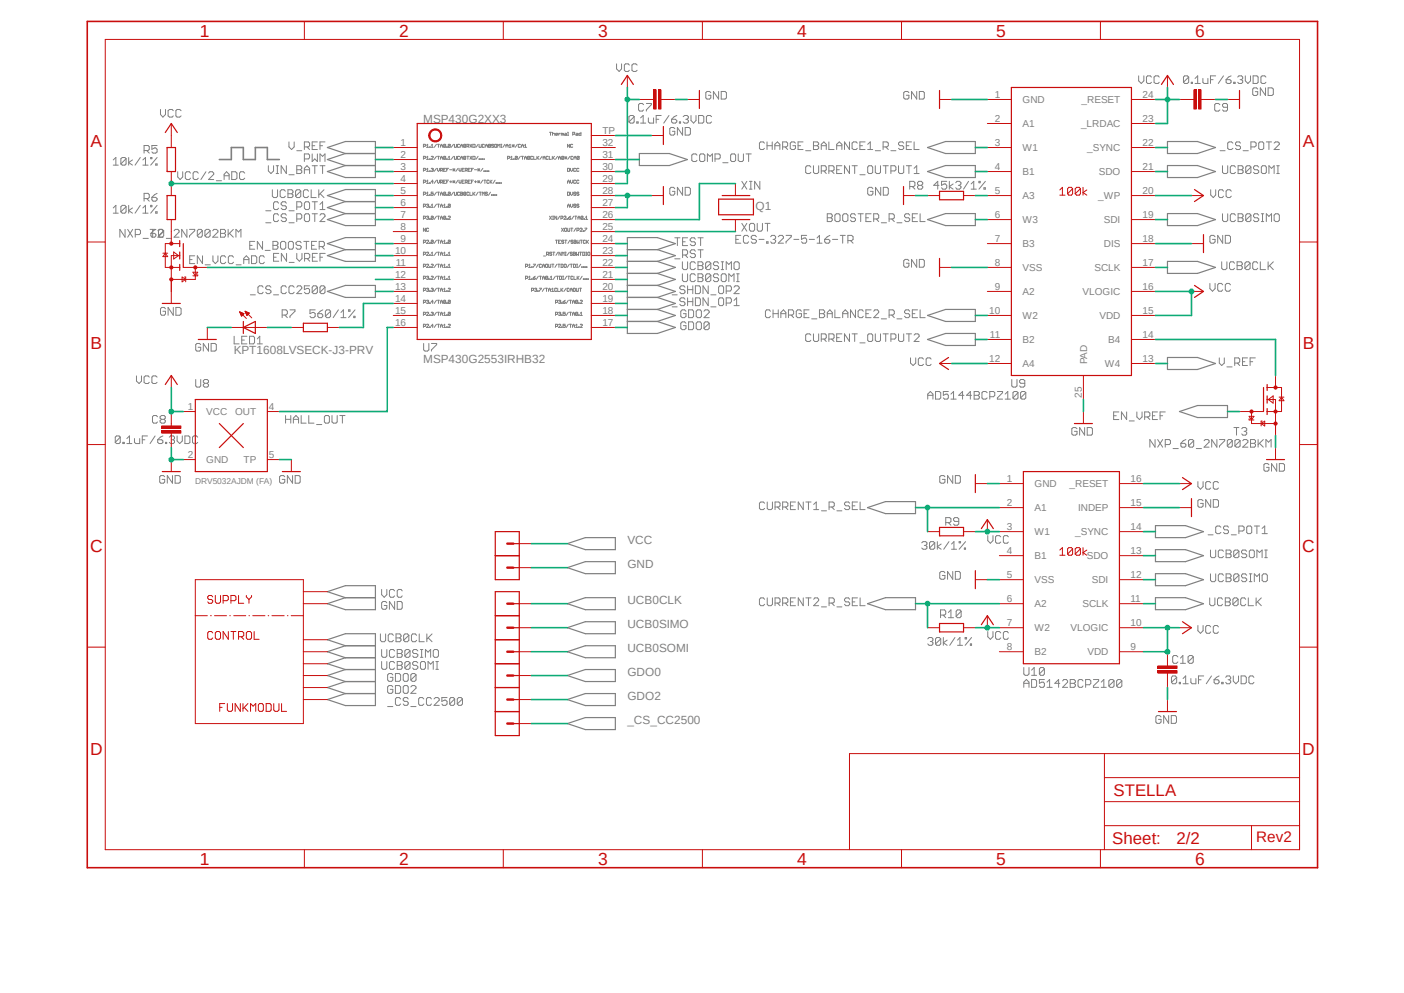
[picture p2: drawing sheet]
<svg xmlns="http://www.w3.org/2000/svg" width="297mm" height="210mm" viewBox="0 0 297 210" stroke-linecap="round" stroke-linejoin="round" font-family="sans-serif">
<defs><g id="words">
<g font-size="3.7" fill="#c90d0c">
<text x="42.3" y="7.7">1</text>
<text x="84.4" y="7.7">2</text>
<text x="126.5" y="7.7">3</text>
<text x="168.6" y="7.7">4</text>
<text x="210.7" y="7.7">5</text>
<text x="252.9" y="7.7">6</text>
<text x="19.1" y="31.1">A</text>
<text x="275.6" y="31.1">A</text>
<text x="19.1" y="73.9">B</text>
<text x="275.6" y="73.9">B</text>
<text x="19" y="116.8">C</text>
<text x="275.5" y="116.8">C</text>
<text x="19" y="159.6">D</text>
<text x="275.5" y="159.6">D</text>
<text x="42.3" y="182.9">1</text>
<text x="84.4" y="182.9">2</text>
<text x="126.5" y="182.9">3</text>
<text x="168.6" y="182.9">4</text>
<text x="210.7" y="182.9">5</text>
<text x="252.9" y="182.9">6</text>
</g>
<g font-size="3.6" fill="#c90d0c">
<text x="235.5" y="168.3">STELLA</text>
<text x="235.3" y="178.6">Sheet:</text>
<text x="248.9" y="178.4">2/2</text>
</g>
<text font-size="3.2" fill="#c90d0c" x="265.8" y="178.2">Rev2</text>
<g font-size="2.5" fill="#808080">
<text x="89.5" y="26.1">MSP430G2XX3</text>
<text x="159.9" y="44.4">Q1</text>
<text x="49.4" y="75">KPT1608LVSECK-J3-PRV</text>
<text x="89.5" y="76.9">MSP430G2553IRHB32</text>
<text x="132.7" y="115">VCC</text>
<text x="132.7" y="120.1">GND</text>
<text x="132.7" y="127.7">UCB0CLK</text>
<text x="132.7" y="137.8">UCB0SOMI</text>
<text x="132.7" y="132.8">UCB0SIMO</text>
<text x="132.7" y="142.9">GDO0</text>
<text x="132.7" y="148">GDO2</text>
<text x="132.7" y="153">_CS_CC2500</text>
</g>
<g font-size="2.1" fill="#808080">
<text x="210.4" y="20.7">1</text>
<text x="216.3" y="21.8">GND</text>
<text x="228.8" y="21.8">_RESET</text>
<text x="241.7" y="20.7">24</text>
<text x="127.4" y="28.3">TP</text>
<text x="210.4" y="25.7">2</text>
<text x="216.3" y="26.9">A1</text>
<text x="228.7" y="26.9">_LRDAC</text>
<text x="241.7" y="25.7">23</text>
<text x="84.8" y="30.8">1</text>
<text x="84.8" y="33.4">2</text>
<text x="84.8" y="35.9">3</text>
<text x="127.4" y="35.9">30</text>
<text x="127.4" y="33.4">31</text>
<text x="127.4" y="30.8">32</text>
<text x="210.4" y="35.9">4</text>
<text x="210.4" y="30.8">3</text>
<text x="216.3" y="32">W1</text>
<text x="230" y="32">_SYNC</text>
<text x="241.7" y="35.9">21</text>
<text x="241.7" y="30.8">22</text>
<text x="84.8" y="38.4">4</text>
<text x="84.8" y="41">5</text>
<text x="127.4" y="41">28</text>
<text x="127.4" y="38.4">29</text>
<text x="210.4" y="41">5</text>
<text x="216.3" y="37">B1</text>
<text x="232.5" y="37">SDO</text>
<text x="241.7" y="41">20</text>
<text x="84.8" y="43.5">6</text>
<text x="84.8" y="46.1">7</text>
<text x="127.4" y="46.1">26</text>
<text x="127.4" y="43.5">27</text>
<text x="210.4" y="46.1">6</text>
<text x="216.3" y="42.1">A3</text>
<text x="216.3" y="47.2">W3</text>
<text x="232.3" y="42.1">_WP</text>
<text x="233.5" y="47.2">SDI</text>
<text x="241.7" y="46.1">19</text>
<text x="83.6" y="53.7">10</text>
<text x="84.8" y="48.6">8</text>
<text x="84.8" y="51.1">9</text>
<text x="127.4" y="48.6">25</text>
<text x="127.4" y="51.1">24</text>
<text x="127.4" y="53.7">23</text>
<text x="210.4" y="51.1">7</text>
<text x="216.3" y="52.3">B3</text>
<text x="233.5" y="52.3">DIS</text>
<text x="241.7" y="51.1">18</text>
<text x="83.6" y="58.8">12</text>
<text x="83.7" y="56.2">11</text>
<text x="127.4" y="56.2">22</text>
<text x="127.4" y="58.8">21</text>
<text x="210.4" y="56.2">8</text>
<text x="216.3" y="57.3">VSS</text>
<text x="231.5" y="57.4">SCLK</text>
<text x="241.7" y="56.2">17</text>
<text x="83.6" y="61.3">13</text>
<text x="83.6" y="63.8">14</text>
<text x="127.4" y="61.3">20</text>
<text x="127.4" y="63.8">19</text>
<text x="210.4" y="61.3">9</text>
<text x="216.3" y="62.4">A2</text>
<text x="229" y="62.4">VLOGIC</text>
<text x="241.7" y="61.3">16</text>
<text x="83.6" y="66.4">15</text>
<text x="83.6" y="68.9">16</text>
<text x="127.4" y="66.4">18</text>
<text x="127.4" y="68.9">17</text>
<text x="209.3" y="66.4">10</text>
<text x="209.4" y="71.5">11</text>
<text x="216.3" y="67.5">W2</text>
<text x="232.6" y="67.5">VDD</text>
<text x="241.7" y="71.5">14</text>
<text x="241.7" y="66.4">15</text>
<text x="209.3" y="76.5">12</text>
<text x="216.3" y="77.6">A4</text>
<text x="216.3" y="72.6">B2</text>
<text x="230" y="77.1" transform="rotate(-90 230 77.1)">PAD</text>
<text x="233.7" y="77.6">W4</text>
<text x="234.4" y="72.6">B4</text>
<text x="241.7" y="76.5">13</text>
<text x="39.8" y="86.7">1</text>
<text x="43.6" y="87.8">VCC</text>
<text x="49.7" y="87.8">OUT</text>
<text x="56.9" y="86.7">4</text>
<text x="228.9" y="84.1" transform="rotate(-90 228.9 84.1)">25</text>
<text x="39.8" y="96.9">2</text>
<text x="43.6" y="98">GND</text>
<text x="51.5" y="98">TP</text>
<text x="56.9" y="96.9">5</text>
<text x="213" y="101.9">1</text>
<text x="239.1" y="101.9">16</text>
<text x="213" y="107">2</text>
<text x="218.9" y="103">GND</text>
<text x="226.3" y="103">_RESET</text>
<text x="239.1" y="107">15</text>
<text x="213" y="112.1">3</text>
<text x="218.9" y="108.1">A1</text>
<text x="218.9" y="113.2">W1</text>
<text x="227.5" y="113.2">_SYNC</text>
<text x="228" y="108.1">INDEP</text>
<text x="239.1" y="112.1">14</text>
<text x="213" y="117.1">4</text>
<text x="218.9" y="118.3">B1</text>
<text x="229.9" y="118.3">SDO</text>
<text x="239.1" y="117.1">13</text>
<text x="213" y="122.2">5</text>
<text x="218.9" y="123.4">VSS</text>
<text x="231" y="123.4">SDI</text>
<text x="239.1" y="122.2">12</text>
<text x="213" y="127.3">6</text>
<text x="218.9" y="128.4">A2</text>
<text x="229" y="128.4">SCLK</text>
<text x="239.1" y="127.3">11</text>
<text x="213" y="137.5">8</text>
<text x="213" y="132.4">7</text>
<text x="218.9" y="133.5">W2</text>
<text x="226.5" y="133.5">VLOGIC</text>
<text x="239.1" y="137.5">9</text>
<text x="239.1" y="132.4">10</text>
<text x="218.9" y="138.6">B2</text>
<text x="230" y="138.6">VDD</text>
</g>
<text font-size="1.8" fill="#808080" x="41.3" y="102.3">DRV5032AJDM (FA)</text>
</g></defs>
<path d="M17.9 4.2l261.2 179.9M279.1 4.2l-261.2 179.9" fill="none" stroke="#fff" stroke-width=".21"/>
<g fill="none" stroke="#808080" stroke-width=".21">
<path d="M130.4 13.5v1.1l.6 .5 .5-.5v-1.1M133.1 13.8l-.2-.3h-.6l-.2 .3v1.1l.2 .2h.6l.2-.2M134.8 13.8l-.3-.3h-.5l-.3 .3v1.1l.3 .2h.5l.3-.2M150.4 19.6l-.3-.3h-.5l-.3 .3v1.1l.3 .3h.5l.3-.3v-.5h-.5M152 19.3v1.7l-1.1-1.7v1.7M152.6 19.3h.8l.3 .3v1.1l-.3 .3h-.8zM192.3 19.6l-.3-.3h-.5l-.3 .3v1.1l.3 .3h.5l.3-.3v-.5h-.6M193.9 19.3v1.7l-1.1-1.7v1.7M194.5 19.3h.8l.2 .3v1.1l-.2 .3h-.8zM240.9 16v1.1l.5 .6 .6-.6v-1.1M243.6 16.3l-.3-.3h-.5l-.3 .3v1.1l.3 .3h.5l.3-.3M245.2 16.3l-.2-.3h-.6l-.3 .3v1.1l.3 .3h.6l.2-.3"/>
<path d="M251.5 16.3l-.3-.3h-.6l-.2 .3v1.1M251.5 16.3v1.1l-.3 .3h-.6l-.2-.3M251.5 16.3l-1.1 1.1M252 17.4h.3v.3h-.3zM252.8 17.7h1.1M252.8 16.6l.6-.6v1.7M254.5 16.6v.8l.2 .3h.8v-1.1M256.1 16.8h.5M257.2 16h-1.1v1.7M258.8 16l-1.1 1.7M259.4 16.8h.8l.2 .3v.3l-.2 .3h-.6l-.2-.3zM260.4 16l-.5 .3-.5 .5"/>
<path d="M261 17.4h.3v.3h-.3zM261.8 16.3l.3-.3h.5l.3 .3v.3l-.3 .2M262.3 16.8h.3M262.6 16.8l.3 .3v.3l-.3 .3h-.5l-.3-.3M263.4 16v1.1l.6 .6 .5-.6v-1.1M265.1 16h.8l.2 .3v1.1l-.2 .3h-.8zM266.1 18.8l-.3-.2h-.5l-.3 .2v1.1l.3 .3h.5l.3-.3v-.5h-.5M267.7 18.6v1.6l-1.1-1.6v1.6M267.8 16.3l-.3-.3h-.5l-.3 .3v1.1l.3 .3h.5l.3-.3M268.3 18.6h.8l.3 .2v1.1l-.3 .3h-.8zM24 33.8l.5-.5v1.6M24 34.9h1"/>
<path d="M26.7 33.6v1.1l-.3 .2h-.5l-.3-.2M26.7 33.6l-.3-.3h-.5l-.3 .3v1.1M26.7 33.6l-1.1 1.1M27.2 33.3v1.6M28 33.8l-.8 .6 .8 .5M29.7 33.3l-1.1 1.6M30.2 34.9h1.1M30.2 33.8l.6-.5v1.6M30.5 31.8h.8l.3-.2v-.6l-.3-.2h-.8v1.6M31 31.8l.6 .6M31.9 33.3h.2v.3h-.2zM32.9 34.7h.3v.2h-.3z"/>
<path d="M33.2 30.8h-1.1v.8l.6-.3h.2l.3 .3v.5l-.3 .3h-.5l-.3-.3M33.2 33.3l-1.3 1.6M34 23.2v1l.5 .6 .5-.6v-1M36.7 23.4l-.3-.2h-.5l-.3 .2v1.1l.3 .3h.5l.3-.3M37.6 36.3v1.1l.5 .6 .6-.6v-1.1M38.3 23.4l-.3-.2h-.5l-.3 .2v1.1l.3 .3h.5l.3-.3M40.3 36.6l-.3-.3h-.5l-.3 .3v1.1l.3 .3h.5l.3-.3M42 36.6l-.3-.3h-.6l-.2 .3v1.1l.2 .3h.6l.3-.3M43.6 36.3l-1.1 1.7M44.1 36.6l.3-.3h.5l.3 .3v.3l-1.1 1.1h1.1M45.8 38.2h1.1M47.4 38v-1.1l.5-.6 .6 .6v1.1"/>
<path d="M47.4 37.2h1.1M49 36.3h.8l.3 .3v1.1l-.3 .3h-.8zM51.8 36.6l-.3-.3h-.6l-.2 .3v1.1l.2 .3h.6l.3-.3M56.8 35.1v1.1l.5 .5 .6-.5v-1.1M58.4 36.7h.5M58.4 35.1h.5M58.7 35.1v1.6M60.6 35.1v1.6l-1.1-1.6v1.6M61.1 37h1.1M61.1 30v1.1l.6 .5 .5-.5v-1.1M62.8 35.9h.8M62.8 35.1h.8l.2 .2v.3l-.2 .3 .2 .3v.2l-.2 .3h-.8z"/>
<path d="M62.8 31.9h1M64.4 33.6h.8l.3-.2v-.6l-.3-.2h-.8v1.6M64.4 31.1h.8l.3-.3v-.5l-.3-.3h-.8v1.6M64.4 35.9h1.1M64.4 36.7v-1.1l.5-.5 .6 .5v1.1M64.9 31.1l.6 .5M66 30.8h.6M66 35.1h1.1M66 32.6v1.6l.6-.6 .5 .6v-1.6M66.6 35.1v1.6M67.1 30h-1.1v1.6h1.1M67.7 30.8h.5"/>
<path d="M67.7 35.1h1M67.7 34.2v-1.6l.5 .5 .5-.5v1.6M68.2 35.1v1.6M68.7 30h-1v1.6M89.6 36h.3v-.4h-.3v.6M89.6 33.5h.3l.1-.4h-.4v.6M89.6 30.9h.3l.1-.3-.4-.1v.7M89.6 38.6h.3v-.5h-.3v.7M90.2 36.2h.5M90.2 33.7h.5M90.2 30.7l.3-.2v.7M90.2 33.3l.3-.2v.6"/>
<path d="M90.2 35.8l.3-.2v.6M90.2 38.4l.3-.3v.7M90.2 31.2h.5M90.2 38.8h.5M90.9 38.7l.1 .1zM90.9 36.2h.1zM90.9 33.6l.1 .1zM90.9 31.1l.1 .1zM91.2 35.7h.5l-.2 .2M91.2 33.1h.5l-.5 .6h.5M91.2 31.2h.5M91.2 30.7l.2-.2v.7"/>
<path d="M91.4 35.9h.1M91.5 35.9l.2 .3h-.5M91.7 38.4h-.5l.3-.3v.7M92.3 30.5l-.4 .7M92.3 33.1l-.4 .6M92.3 35.6l-.4 .6M92.3 38.1l-.4 .7M92.5 33.1h.5M92.5 30.5h.5M92.5 35.6v.4l.3 .2 .2-.2v-.4M92.5 38.1v.5l.3 .2 .2-.2v-.5M92.8 30.5v.7"/>
<path d="M92.8 33.1v.6M93.2 36h.3l.1-.3-.4-.1v.6M93.2 33.4h.4M93.2 31.2v-.5l.2-.2 .2 .2v.5M93.2 33.7v-.4l.2-.2 .2 .2v.4M93.2 38.6h.3v-.5h-.3v.7M93.2 30.8h.4M93.4 36l.2 .2M93.4 38.6l.2 .2M93.9 35.9h.2M93.9 38.4h.2M94.3 35.6h-.4v.6h.4"/>
<path d="M94.3 33.1h-.4v.5M94.3 33.1v.5h-.4M94.3 30.6h-.4v.5M94.3 30.6v.5h-.4M94.3 38.1h-.4v.7h.4M94.3 30.6l-.4 .5M94.3 33.1l-.4 .5M94.5 33.6l.1 .1zM94.5 31.1l.1 .1zM94.5 35.9h.2M94.5 38.4h.2M94.8 33.7h.4"/>
<path d="M94.8 33.3l.2-.2v.6M94.9 35.6h-.4v.6M94.9 38.1h-.4v.7M95.1 35.9h.5M95.1 38.4h.5M95.2 30.6v.5h-.4M95.2 30.6h-.4v.5M95.2 30.6l-.4 .5M95.4 38.2v.5M95.8 35.9h.4M95.8 35.7l.4 .5M95.8 38.4h.4"/>
<path d="M95.8 38.2l.4 .5M95.9 30.5l-.4 .7M95.9 33.1l-.4 .6M96 35.7v.5M96 38.2v.5M96.1 33.1l.1 .6 .4-.1v-.5M96.1 30.5l.1 .7 .4-.1v-.6M96.2 35.7l-.4 .5M96.2 38.2l-.4 .5M96.9 35.6l-.5 .6M96.9 38.1l-.5 .7M97.1 35.6v.4l.2 .2 .2-.2v-.4"/>
<path d="M97.1 38.1v.5l.2 .2 .2-.2v-.5M97.2 33.1h-.4v.5h.4M97.2 30.6h-.4v.5h.4M97.5 33.4h.4M97.5 30.8h.4M97.5 31.2v-.5l.2-.2 .2 .2v.5M97.5 33.7v-.4l.2-.2 .2 .2v.4M97.7 35.9h.3M97.7 38.4h.3M98.2 35.6h-.5v.6h.5M98.2 38.1h-.5v.7h.5M98.4 36h.4v-.4h-.4v.6"/>
<path d="M98.4 38.6h.4v-.5h-.4v.7M98.5 33.1h-.4v.5M98.5 33.1v.5h-.4M98.5 30.6h-.4v.5M98.5 30.6v.5h-.4M98.5 30.6l-.4 .5M98.5 33.1l-.4 .5M98.6 36l.2 .2M98.6 38.6l.2 .2M98.8 33.1h.4M98.8 30.9h.3l.1-.3-.4-.1v.7M99 30.9l.2 .3"/>
<path d="M99 33.1v.6M99.1 35.9h.2M99.1 38.4h.2M99.4 30.5l.4 .7M99.4 33.1l.4 .6M99.5 35.6h-.4v.6h.4M99.5 38.1h-.4v.7h.4M99.7 35.9h.2M99.7 38.4h.2M99.8 30.5l-.4 .7M99.8 33.1l-.4 .6M100 33.1h.5v.5l-.5 .1z"/>
<path d="M100 30.5l.5 .1v.5l-.5 .1zM100.2 35.6h-.5v.6M100.2 38.1h-.5v.7M100.4 35.9h.4M100.4 38.4h.4M100.6 38.2v.5M101 38.2l.5 .5M101 35.9h.5M101 35.7l.5 .5M101 38.4h.5M101.1 30.5l-.4 .7M101.1 33.1l-.4 .6"/>
<path d="M101.3 35.7v.5M101.3 38.2v.5M101.3 33.6l.2 .1zM101.3 30.5v.6l.2 .1 .3-.1v-.6M101.5 35.7l-.5 .5M101.5 38.2l-.5 .5M101.7 33.6l.1 .1zM102 33.6l.1 .1zM102.2 35.6l-.5 .6M102.2 38.1l-.5 .7M102.4 36.2h.1M102.4 33.6v.1z"/>
<path d="M102.4 38.1h.4M102.4 30.6h-.4v.5h.4M102.6 38.1v.7M102.7 36.2h.1zM102.7 30.8h.4M102.7 31.2v-.5l.2-.2 .2 .2v.5M103 36.2h.1zM103.3 36.2h.1zM103.4 38.2l-.1-.1-.3 .1v.5l.1 .1 .3-.1M103.7 38.1v.7M103.8 30.6h-.5v.5M103.8 30.6v.5h-.5"/>
<path d="M103.8 30.6l-.5 .5M103.8 38.4l.3 .4M104.1 38.1l-.4 .5M104.4 30.6h-.4l.4 .5h-.4M104.6 30.6h.5l-.1 .6-.4-.1zM104.7 38.1l-.4 .7M104.9 38.7l.2 .1zM105.3 38.7l.1 .1zM105.3 31.2v-.7l.2 .2 .2-.2v.7M105.6 38.7l.1 .1zM106 38.7v.1zM106 30.5h.2"/>
<path d="M106 31.2h.2M106 30.5v.7M106.8 30.5l-.4 .7M107 30.8h.5M107 31.2v-.5l.3-.2 .2 .2v.5M107.4 33.5h.3v-.4h-.3v.6M107.7 31.2h.4M107.7 30.7l.2-.2v.7M108 33.3l.2-.2v.6M108 33.7h.5M108.3 30.8h.5M108.3 30.6l.5 .5"/>
<path d="M108.6 30.6v.5M108.7 33.6l.1 .1zM108.8 30.6l-.5 .5M109.4 33.1h-.4v.5M109.4 33.1v.5h-.4M109.4 33.1l-.4 .5M109.4 30.5l-.4 .7M110.1 33.1l-.5 .6M110.1 30.6h-.5v.5h.5M110.3 33.1h.4M110.3 30.8h.4M110.3 31.2v-.5l.2-.2 .2 .2v.5"/>
<path d="M110.5 33.1v.6M111 33.7v-.4l.2-.2 .2 .2v.4M111 33.4h.4M111 31.2h.4M111 30.7l.2-.2v.7M112.1 33.1h-.5v.5M112.1 33.1v.5h-.5M112.1 33.1l-.5 .5M112.7 33.1h-.4v.5h.4M112.9 33.1v.6h.5M113.6 33.1v.6M113.7 33.4l.3 .3"/>
<path d="M114 33.1l-.4 .4M114.7 33.1l-.5 .6M114.9 33.4h.4M114.9 33.7v-.4l.2-.2 .2 .2v.4M116 33.1h-.5v.5h.5M116.2 33.1v.6h.4M116.2 28h.5M116.5 28v.6M116.8 33.1v.6M116.9 28.3h.4v.3M116.9 28v.6M117 33.4l.3 .3"/>
<path d="M117.3 33.1l-.5 .4M117.6 28.4h.4l-.1-.2-.3 .1v.2l.3 .1M117.9 33.1l-.4 .6M118.2 33.4h.4M118.2 33.7v-.4l.2-.2 .2 .2v.4M118.2 28.2v.4M118.5 28.2l-.3 .2M119 28.3l-.3-.1v.4M119 28.3v.3M119 28.3h.2v.3M119.3 33.1h-.5v.5M119.3 33.1v.5h-.5"/>
<path d="M119.3 33.1l-.5 .5M119.5 33.4h.4M119.5 33.1l.4 .5M119.5 28.2l.3 .1v.3h-.3v-.2h.3M119.7 33.1v.5M119.9 33.1l-.4 .5M120.1 35.6l.4 .1-.1 .5h-.3zM120.1 38.8v-.4l.2-.3 .2 .3v.4M120.1 38.4h.4M120.1 28h.1v.6M120.1 28.6h.2M120.5 30.5v.7l-.4-.7v.7"/>
<path d="M120.6 33.1l-.5 .6M120.7 35.6v.4l.2 .2 .3-.2v-.4M120.7 38.1v.5l.2 .2 .3-.2v-.5M121.2 30.6h-.5v.5h.5M121.2 28.4h.3v-.4h-.3v.6M121.2 33.1h-.4v.5h.4M121.4 33.4h.5M121.4 33.7v-.4l.3-.2 .2 .2v.4M121.8 35.7h-.4v.5h.4M121.8 38.2l-.1-.1-.3 .1 .1 .6 .3-.1M121.9 28.2l.4 .1v.3h-.4l-.1-.1 .1-.1h.4M122.5 35.7h-.5v.5h.5"/>
<path d="M122.5 38.2l-.2-.1-.3 .1 .1 .6 .4-.1M122.5 33.1h-.4v.5M122.5 33.1v.5h-.4M122.5 33.1l-.4 .5M122.9 28v.6l-.4-.1 .1-.3h.3M134.2 24.7l-.3-.3h-.6l-.2 .3v1.1M134.2 24.7v1.1l-.3 .2h-.6l-.2-.2M134.2 24.7l-1.1 1.1M134.7 25.8h.3v.2h-.3zM135.5 26h1.1M135.5 24.9l.6-.5v1.6M136.1 22.1l-.2-.2h-.6l-.2 .2v1.1l.2 .3h.6l.2-.3"/>
<path d="M136.7 21.9h1.1v.2l-1.1 1.1v.3M137.2 24.9v.9l.3 .2h.8v-1.1M138.8 25.2h.6M139.9 24.4h-1.1v1.6M141.5 24.4l-1.1 1.6M142.1 25.2h.8l.3 .3v.3l-.3 .2h-.5l-.3-.2zM142.7 27.2l-.2-.2h-.6l-.2 .2v1.1l.2 .3h.6l.2-.3v-.5h-.5M142.7 39.9l-.2-.3h-.6l-.2 .3v1.1l.2 .3h.6l.2-.3v-.5h-.5M143.2 24.4l-.6 .3-.5 .5M143.7 25.8h.3v.2h-.3zM144.4 27v1.6l-1.1-1.6v1.6M144.4 39.6v1.7l-1.1-1.7v1.7"/>
<path d="M144.5 24.7l.3-.3h.5l.3 .3v.2l-.3 .3M144.9 27h.9l.2 .2v1.1l-.2 .3h-.9zM144.9 39.6h.9l.2 .3v1.1l-.2 .3h-.9zM145.1 25.2h.2M145.3 25.2l.3 .3v.3l-.3 .2h-.5l-.3-.2M146.2 24.4v1.1l.5 .5 .5-.5v-1.1M147.4 32.8l-.2-.2h-.6l-.3 .2v1.1l.3 .3h.6l.2-.3M147.8 24.4h.8l.3 .3v1.1l-.3 .2h-.8zM148 32.8l.3-.2h.5l.3 .2v1.1l-.3 .3h-.5l-.3-.3zM149.6 34.2v-1.6l.6 .5 .5-.5v1.6M150.5 24.7l-.3-.3h-.5l-.3 .3v1.1l.3 .2h.5l.3-.2M151.3 33.6h.8l.3-.2v-.6l-.3-.2h-.8v1.6"/>
<path d="M152.9 34.4h1.1M154.6 32.8l.2-.2h.6l.2 .2v1.1l-.2 .3h-.6l-.2-.3zM156.2 32.6v1.3l.3 .3h.5l.3-.3v-1.3M156.9 38.4l1.1 1.6M157.8 32.6h1.1M158 38.4l-1.1 1.6M158.4 32.6v1.6M158.5 38.4h.6M158.8 38.4v1.6M160.7 38.4v1.6l-1.1-1.6v1.6M161.7 30.3l-.2-.3h-.6l-.2 .3v1.1l.2 .2h.6l.2-.2M162.3 30.8h1.1"/>
<path d="M162.3 30v1.6M163.4 30v1.6M163.9 30.8h1.1M163.9 31.6v-1.1l.6-.5 .5 .5v1.1M165.6 31.1h.8l.2-.3v-.5l-.2-.3h-.8v1.6M166.1 31.1l.5 .5M168.3 30.3l-.3-.3h-.5l-.3 .3v1.1l.3 .2h.5l.3-.2v-.6h-.6M168.8 30.8h.6M169.9 30h-1.1v1.6h1.1M170.4 31.9h1.1M171.5 35.3l-.2-.2h-.6l-.3 .2v1.1l.3 .3h.6l.2-.3M172.1 30.8h.8"/>
<path d="M172.1 35.1v1.3l.3 .3h.5l.3-.3v-1.3M172.1 30h.8l.3 .3v.2l-.3 .3 .3 .3v.3l-.3 .2h-.8zM173.7 30.8h1.1M173.7 36.2h.8l.3-.3v-.6l-.3-.2h-.8v1.6M173.7 31.6v-1.1l.6-.5 .5 .5v1.1M174.3 36.2l.5 .5M175.3 36.2h.9l.2-.3v-.6l-.2-.2h-.9v1.6M175.3 30v1.6h1.1M175.9 36.2l.5 .5M177 30.8h1.1M177 35.9h.5M177 31.6v-1.1l.5-.5 .6 .5v1.1"/>
<path d="M178.1 35.1h-1.1v1.6h1.1M179.7 30v1.6l-1.1-1.6v1.6M179.7 35.1v1.6l-1.1-1.6v1.6M180.3 35.1h1.1M180.8 35.1v1.6M181.4 30.3l-.3-.3h-.5l-.3 .3v1.1l.3 .2h.5l.3-.2M181.9 30.8h.6M181.9 37h1.1M183 30h-1.1v1.6h1.1M183.6 31.6h1M183.6 30.5l.5-.5v1.6M183.8 35.1h.6l.2 .2v1.1l-.2 .3h-.6l-.2-.3v-1.1z"/>
<path d="M184.7 39.9l-.3-.3h-.5l-.3 .3v1.1l.3 .3h.5l.3-.3v-.5h-.6M185.2 35.1v1.3l.3 .3h.5l.3-.3v-1.3M185.2 31.9h1.1M186.3 39.6v1.7l-1.1-1.7v1.7M186.8 31.1h.8l.3-.3v-.5l-.3-.3h-.8v1.6M186.8 35.1h1.1M186.9 39.6h.8l.2 .3v1.1l-.2 .3h-.8zM187.4 35.1v1.6M187.4 31.1l.5 .5M188.5 36.2h.8l.2-.3v-.6l-.2-.2h-.8v1.6M188.5 31.9h1M190.1 35.1v1.3l.3 .3h.5l.3-.3v-1.3"/>
<path d="M191.2 30.3l-.3-.3h-.5l-.3 .3v.2l.3 .3h.5l.3 .3v.3l-.3 .2h-.5l-.3-.2M191.7 30.8h.6M191.7 35.1h1.1M192.3 35.1v1.6M192.4 39.5h.9l.2-.3v-.5l-.2-.3h-.9v1.6M192.8 30h-1.1v1.6h1.1M193 39.5l.5 .5M193.4 35.6l.5-.5v1.6M193.4 36.7h1M193.4 30v1.6h1M194.4 39.2h.5M194.4 39.2l-.3-.3v-.2l.3-.3h.5l.3 .3v.2l-.3 .3"/>
<path d="M194.4 39.2l-.3 .3v.2l.3 .3h.5l.3-.3v-.2l-.3-.3M198.6 39.2h-1.1l.9-.8v1.6M200.3 38.4h-1.1v.8l.5-.3h.3l.3 .3v.5l-.3 .3h-.6l-.2-.3M200.8 38.4v1.6M201.6 38.9l-.8 .6 .8 .5M202.2 38.7l.2-.3h.6l.3 .3v.2l-.3 .3M202.7 39.2h.3M203 39.2l.3 .3v.2l-.3 .3h-.6l-.2-.3M204.9 38.4l-1.1 1.6M205.4 38.9l.6-.5v1.6M207.1 38.4h.2v.3h-.2zM208.2 39.7h.2v.3h-.2z"/>
<path d="M208.4 38.4l-1.3 1.6M258.1 22.1l-.3-.2h-.6l-.2 .2v1.1l.2 .3h.6l.3-.3M258.1 31.9h1.1M258.6 35.1v1.3l.3 .3h.6l.2-.3v-1.3M259.7 22.7h-.8l-.3-.3v-.3l.3-.2h.5l.3 .2v1.1l-.3 .3h-.5l-.3-.3M260.8 30.3l-.3-.3h-.5l-.3 .3v1.1l.3 .2h.5l.3-.2M261.4 35.3l-.3-.2h-.6l-.2 .2v1.1l.2 .3h.6l.3-.3M261.9 35.9h.8M261.9 35.1h.8l.3 .2v.3l-.3 .3 .3 .3v.2l-.3 .3h-.8zM262.4 30.3l-.2-.3h-.6l-.2 .3v.2l.2 .3h.6l.2 .3v.3l-.2 .2h-.6l-.2-.2M263 31.9h1.1M264.6 31.1h.8l.3-.3v-.5l-.3-.3h-.8v1.6"/>
<path d="M264.6 35.3v1.1l-.2 .3h-.6l-.3-.3M264.6 35.3l-.2-.2h-.6l-.3 .2v1.1M264.6 35.3l-1.1 1.1M266.3 35.3l-.3-.2h-.6l-.2 .2v.3l.2 .3h.6l.3 .3v.2l-.3 .3h-.6l-.2-.3M266.5 30h.6l.2 .3v1.1l-.2 .2h-.6l-.2-.2v-1.1zM267.1 35.1h.5l.3 .2v1.1l-.3 .3h-.5l-.3-.3v-1.1zM267.9 30h1.1M268.4 30v1.6M268.4 36.7v-1.6l.6 .5 .5-.5v1.6M269.5 30.3l.3-.3h.5l.3 .3v.2l-1.1 1.1h1.1M270.1 36.7h.5M270.1 35.1h.5"/>
<path d="M270.3 35.1v1.6M24 44l.5-.6v1.7M24 45.1h1M26.5 48.5v1.7l-1.1-1.7v1.7M26.7 43.7l-.3-.3h-.5l-.3 .3v1.1M26.7 43.7v1.1l-.3 .3h-.5l-.3-.3M26.7 43.7l-1.1 1.1M27 48.5l1.1 1.7M27.2 43.4v1.7M28 44l-.8 .5 .8 .6M28.1 48.5l-1.1 1.7M28.6 49.6h.9l.2-.2v-.6l-.2-.3h-.9v1.7"/>
<path d="M29.7 43.4l-1.1 1.7M30.2 44l.6-.6v1.7M30.2 45.1h1.1M30.3 50.4h1.1M30.5 42h.8l.3-.3v-.5l-.3-.3h-.8v1.6M31 42l.6 .5M31.7 48.5h1.2M31.9 43.4h.2v.3h-.2zM31.9 49.4h.8l.3 .2v.3l-.3 .3h-.5l-.3-.3zM32.1 41.7h.8l.3 .3v.2l-.3 .3h-.5l-.3-.3zM32.3 48.5v1.7M32.9 44.8h.3v.3h-.3z"/>
<path d="M33 48.5l-.6 .3-.5 .6M33.2 43.4l-1.3 1.7M33.2 40.9l-1.1 .8M33.4 48.8l.3-.3h.6l.3 .3M33.5 49.9l.3 .3M33.8 48.5l-.3 .3v1.1M34.2 48.5l.3 .3v.3l-1.1 1.1h1.1M34.6 48.8v1.1l-.3 .3M34.6 48.8l-1.1 1.1M35.2 50.4h1.1M36.8 48.8l.3-.3h.5l.3 .3v.3l-1.1 1.1h1.1M39.5 48.5v1.7l-1.1-1.7v1.7"/>
<path d="M40.1 48.5h1.1v.3l-1.1 1.1v.3M40.1 54.9h.5M41.2 54.1h-1.1v1.7h1.1M42.8 48.8l-.3-.3h-.5l-.3 .3v1.1M42.8 48.8v1.1l-.3 .3h-.5l-.3-.3M42.8 48.8l-1.1 1.1M42.8 54.1v1.7l-1.1-1.7v1.7M43.4 56h1.1M44.4 48.8l-.2-.3h-.6l-.3 .3v1.1M44.4 48.8v1.1l-.2 .3h-.6l-.3-.3M44.4 48.8l-1.1 1.1M45 48.8l.3-.3h.5l.3 .3v.3l-1.1 1.1h1.1"/>
<path d="M45 54.1v1.1l.6 .6 .5-.6v-1.1M46.7 48.5h.8l.2 .3v.3l-.2 .3 .2 .2v.3l-.2 .3h-.8zM46.7 49.4h.8M47.8 54.4l-.3-.3h-.6l-.2 .3v1.1l.2 .3h.6l.3-.3M48.3 48.5v1.7M48.6 49.4l.8 .8M49.4 48.5l-1.1 1.1M49.4 54.4l-.3-.3h-.5l-.3 .3v1.1l.3 .3h.5l.3-.3M49.9 50.2v-1.7l.6 .6 .5-.6v1.7M50 56h1M51.6 54.9h1.1M51.6 55.8v-1.1l.5-.6 .6 .6v1.1"/>
<path d="M52.8 51.9h.5M53.2 54.1h.8l.3 .3v1.1l-.3 .3h-.8zM53.9 51.1h-1.1v1.6h1.1M55.5 51.1v1.6l-1.1-1.6v1.6M55.9 54.4l-.2-.3h-.6l-.2 .3v1.1l.2 .3h.6l.2-.3M56.1 53h1M56.2 44.6h1.1M56.2 47.1h1.1M57.6 40.1v1.4l.3 .3h.6l.2-.3v-1.4M57.7 51.1h.8l.3 .3v.2l-.3 .3 .3 .3v.2l-.3 .3h-.8zM57.7 51.9h.8M57.9 54.4h.5"/>
<path d="M58.9 43l-.2-.3h-.6l-.2 .3v1l.2 .3h.6l.2-.3M58.9 45.5l-.2-.3h-.6l-.2 .3v1.1l.2 .3h.6l.2-.3M59 53.6h-1.1v1.6h1.1M59.6 51.1h.6l.3 .3v1l-.3 .3h-.6l-.2-.3v-1zM60.4 40.4l-.3-.3h-.5l-.3 .3v1.1l.3 .3h.5l.3-.3M60.6 45.5l-.3-.3h-.5l-.3 .3v.3l.3 .3h.5l.3 .2v.3l-.3 .3h-.5l-.3-.3M60.6 43l-.3-.3h-.5l-.3 .3v.2l.3 .3h.5l.3 .3v.2l-.3 .3h-.5l-.3-.3M60.6 53.6v1.6l-1.1-1.6v1.6M60.9 40.1h.8l.3 .3v.3l-.3 .3 .3 .2v.3l-.3 .3h-.8zM60.9 41h.8M61.1 44.6h1.1M61.1 47.1h1.1"/>
<path d="M61.2 55.5h1M61.3 51.1h.5l.3 .3v1l-.3 .3h-.5l-.3-.3v-1zM62.8 43.8h.8l.2-.3v-.5l-.2-.3h-.8v1.6M62.8 46.3h.8l.2-.2v-.6l-.2-.3h-.8v1.7M62.8 53.6v1.1l.5 .5 .6-.5v-1.1M63.6 40.4l-.2-.3h-.6l-.3 .3v1.1M63.6 40.4v1.1l-.2 .3h-.6l-.3-.3M63.6 40.4l-1.1 1.1M63.7 51.4l-.2-.3h-.6l-.3 .3v.2l.3 .3h.6l.2 .3v.2l-.2 .3h-.6l-.3-.3M64.3 51.1h1.1M64.4 43l.3-.3h.5l.3 .3v1l-.3 .3h-.5l-.3-.3zM64.4 54.7h.8l.3-.3v-.5l-.3-.3h-.8v1.6"/>
<path d="M64.7 45.2h.5l.3 .3v1.1l-.3 .3h-.5l-.3-.3v-1.1zM64.8 51.1v1.6M65 54.7l.5 .5M65.3 40.4l-.3-.3h-.5l-.3 .3v1.1l.3 .3h.5l.3-.3M65.8 40.1v1.7h1.1M65.9 51.9h.6M66 45.2h1.1M66 42.7h1.1M66.1 54.4h.5M66.6 42.7v1.6M66.6 45.2v1.7M67 51.1h-1.1v1.6h1.1"/>
<path d="M67.1 53.6h-1v1.6h1M67.4 40.1v1.7M67.5 52.2h.9l.2-.3v-.5l-.2-.3h-.9v1.6M67.7 43.2l.5-.5v1.6M67.7 45.5l.2-.3h.6l.2 .3v.3l-1 1.1h1M67.7 44.3h1M67.7 54.4h.5M67.7 41l.8 .8M68.1 52.2l.5 .5M68.5 40.1l-1.1 1.1M68.8 53.6h-1.1v1.6M89.6 41.1h.3v-.5h-.3v.7"/>
<path d="M89.6 43.6h.3v-.4h-.3v.7M89.6 46.2h.3v-.5h-.3v.7M89.6 51.3h.3v-.5h-.3v.7M89.6 53.8h.3v-.5h-.3v.7M89.6 56.3h.3v-.4h-.3v.7M89.6 58.9h.3v-.5h-.3v.7M90 48.3v.6l-.4-.6v.6M90.2 50.9l.1-.1 .4 .1-.5 .6h.5M90.2 56l.1-.1 .4 .1-.5 .6h.5M90.2 40.9l.3-.3v.7M90.2 43.3l.4-.1 .1 .1-.1 .2M90.2 41.3h.5"/>
<path d="M90.2 45.8l.4-.1 .1 .1-.1 .3M90.2 58.5l.4-.1 .1 .1-.1 .3M90.2 53.5l.1-.2 .4 .2-.5 .5h.5M90.5 58.8h.1M90.5 46.1h.1M90.5 43.5h.1M90.6 58.8l.1 .1-.1 .2-.4-.1M90.6 46.1l.1 .1-.1 .2-.4-.1M90.6 43.5l.1 .1-.1 .3-.4-.2M90.7 48.4l-.1-.1-.4 .1 .1 .5 .4-.1M90.9 51.4l.1 .1zM90.9 43.7l.1 .2z"/>
<path d="M90.9 56.4l.1 .2zM90.9 41.2l.1 .1zM90.9 46.3l.1 .1zM90.9 53.9l.1 .1zM90.9 59l.1 .1zM91.2 56l.1-.1 .4 .1-.5 .6h.5M91.2 43.4l.2-.2v.7M91.2 53.6l.2-.3v.7M91.2 58.5l.1-.1 .4 .1-.5 .6h.5M91.2 54h.5M91.2 43.9h.5M91.7 50.9l-.2 .6-.3-.1"/>
<path d="M91.7 40.6h-.5v.4h.5l-.2 .3-.3-.1M91.7 45.8l-.2 .6-.3-.1M91.7 45.8l-.4-.1-.1 .6M91.7 50.9l-.4-.1-.1 .6M91.7 45.8l-.5 .5M91.7 50.9l-.5 .5M92.3 40.6l-.4 .7M92.3 43.2l-.4 .7M92.3 50.8l-.4 .7M92.3 53.3l-.4 .7M92.3 55.9l-.4 .7M92.3 45.7l-.4 .7"/>
<path d="M92.3 58.4l-.4 .7M92.5 40.6h.5M92.5 58.4h.5M92.5 55.9h.5M92.5 53.3h.5M92.5 50.8h.5M92.5 45.7h.5M92.5 43.2h.5M92.8 40.6v.7M92.8 43.2v.7M92.8 45.7v.7M92.8 50.8v.7"/>
<path d="M92.8 53.3v.7M92.8 55.9v.7M92.8 58.4v.7M93.2 51.1h.4M93.2 41.3v-.4l.2-.3 .2 .3v.4M93.2 43.9v-.5l.2-.2 .2 .2v.5M93.2 46.4v-.4l.2-.3 .2 .3v.4M93.2 51.5v-.4l.2-.3 .2 .3v.4M93.2 54v-.4l.2-.3 .2 .3v.4M93.2 56.6v-.5l.2-.2 .2 .2v.5M93.2 59.1v-.5l.2-.2 .2 .2v.5M93.2 41h.4"/>
<path d="M93.2 58.8h.4M93.2 56.2h.4M93.2 53.7h.4M93.2 46.1h.4M93.2 43.5h.4M93.9 51.5h.4M93.9 56.6h.4M93.9 59.1h.4M93.9 54h.4M93.9 43.9h.4M93.9 43.4l.2-.2v.7M93.9 51.1l.2-.3v.7"/>
<path d="M93.9 53.6l.2-.3v.7M93.9 56.1l.2-.2v.7M93.9 58.6l.2-.2v.7M94.3 40.8l-.4-.2v.6M94.3 45.8l-.4-.1v.6M94.3 40.8l-.2 .5-.2-.1M94.3 45.8v.5l-.2 .1-.2-.1M94.3 40.8l-.4 .4M94.3 45.8l-.4 .5M94.5 51.4l.1 .1zM94.5 43.7l.1 .2zM94.5 56.4l.1 .2z"/>
<path d="M94.5 41.2l.1 .1zM94.5 46.3l.1 .1zM94.5 53.9l.1 .1zM94.5 59l.1 .1zM94.8 56.6h.4M94.8 45.8l.4-.1v.3l-.4 .4h.4M94.8 53.6l.2-.3v.7M94.8 56.1l.2-.2v.7M94.8 58.6l.2-.2v.7M94.8 59.1h.4M94.8 54h.4M95.2 50.9v.6l-.4-.1"/>
<path d="M95.2 40.8l-.3-.2-.1 .6M95.2 43.3l-.3-.1-.1 .5M95.2 50.9l-.3-.1-.1 .6M95.2 40.8v.5l-.4-.1M95.2 43.3v.6l-.4-.2M95.2 40.8l-.4 .4M95.2 43.3l-.4 .4M95.2 50.9l-.4 .5M95.9 40.6l-.4 .7M96.1 40.6l.1 .7 .4-.1v-.6M97.2 40.8l-.1-.2-.3 .2 .1 .5 .3-.1M97.5 40.6l.4 .2-.2 .5h-.2z"/>
<path d="M97.5 41h.2M98.5 40.8l-.1-.2-.3 .2v.4M98.5 40.8l-.1 .5-.3-.1M98.5 40.8l-.4 .4M99.2 40.8l-.1-.2-.3 .2v.5l.4-.1M99.4 40.6v.7h.4M100 40.6v.7M100.2 41l.3 .3M100.5 40.6l-.5 .5M101.1 40.6l-.4 .7M101.3 40.6h.5M101.6 40.6v.7"/>
<path d="M102 41.3v-.7l.2 .3 .2-.3v.7M103.1 40.8l-.1-.2-.3 .2 .4 .3-.1 .2-.3-.1M103.8 40.6l-.5 .7M104 41.2l.1 .1zM104.3 41.2l.1 .1zM104.6 41.2l.1 .1zM104.9 41.2l.2 .1zM111.2 56.3h.3v-.4h-.3v.7M111.2 58.9h.3v-.5h-.3v.7M111.8 56.6h.5M111.8 56.1l.3-.2v.7M111.8 58.6l.3-.2v.7"/>
<path d="M111.8 59.1h.5M112.5 56.4l.1 .2zM112.5 59l.1 .1zM112.8 58.8h.3l.1 .2-.3 .1zM112.8 55.9h.4l-.4 .7M113.2 58.4l-.4 .4M113.9 58.4l-.4 .7M113.9 55.9l-.4 .7M114.1 58.4h.5M114.3 58.4v.7M114.6 56l-.2-.1-.3 .1 .1 .6 .4-.2M114.8 59.1v-.5l.2-.2 .2 .2v.5"/>
<path d="M114.8 58.8h.4M114.8 56.6v-.5l.2-.2 .2 .2v.5M114.8 56.2h.4M115 54.1h.4M115.4 56l.1-.1 .4 .1-.2 .6-.3-.2zM115.6 53.8h.4l.1-.3-.5-.2v.7M115.8 53.8l.3 .2M115.9 58.5l-.4-.1-.1 .6M115.9 58.5l-.2 .6-.3-.1M115.9 58.5l-.5 .5M116.1 55.9l.1 .7 .3-.2v-.5M116.1 59l.1 .1z"/>
<path d="M116.2 45.7l.5 .7M116.4 59.1h.4M116.4 58.6l.2-.2v.7M116.7 45.7l-.5 .7M116.7 55.9h.5M116.7 53.5l-.1-.2-.3 .2 .1 .2 .3 .1-.1 .2-.3-.1M116.9 46.4h.2M116.9 45.7h.2M116.9 53.3h.5M117 55.9v.7M117 45.7v.7M117.1 53.3v.7"/>
<path d="M117.5 58.4l-.4 .7M117.5 50.8h.4M117.7 58.4h.5M117.7 50.8v.7M117.8 45.7v.7l-.5-.7v.7M117.8 55.9l-.4 .7M117.9 58.4v.7M118 55.9h.5M118 53.3l-.4 .7M118.2 51.1h.2M118.2 55.9v.7M118.4 58.4l.4 .1-.1 .6h-.3z"/>
<path d="M118.4 45.7l-.4 .7M118.6 50.8h-.4v.7h.4M118.7 46.2l.4-.1-.1-.4h-.3v.7M118.7 55.9l.4 .1-.1 .6h-.3zM118.7 53.3v.7l-.5-.7v.7M118.8 48.3l.4 .6M118.9 54v-.7l.2 .3 .2-.3v.7M119 58.4h.3M119 59.1h.3M119.1 58.4v.7M119.2 48.3l-.4 .6M119.3 50.9l-.4-.1-.1 .3h.4l.1 .3-.1 .1-.4-.1"/>
<path d="M119.3 45.8l.3-.1 .1 .3-.4 .4h.4M119.4 48.4l.1-.1 .4 .1-.1 .5-.4-.1zM119.5 55.9l.3 .1-.1 .6-.4-.2zM119.5 50.8h.4M119.5 53.3h.3M119.5 54h.3M119.7 50.8v.7M119.7 53.3v.7M119.9 58.4l-.4 .7M119.9 46.3l.2 .1zM120.1 40.6l.4 .2-.1 .5h-.3zM120.1 43.9v-.5l.2-.2 .2 .2v.5"/>
<path d="M120.1 43.5h.4M120.1 58.4h.5M120.1 48.3l.1 .6 .3-.1v-.5M120.3 46.1h.3l.1 .2-.3 .1zM120.3 58.4v.7M120.4 55.9l-.4 .7M120.4 53.3l-.4 .7M120.6 50.8l-.5 .7M120.6 55.9h.5M120.7 40.6v.5l.2 .2 .3-.2v-.5M120.7 43.2v.4l.2 .3 .3-.3v-.4M120.7 48.3h.5"/>
<path d="M120.7 45.7l-.4 .4M120.9 55.9v.7M120.9 48.3v.6M121.1 53.5l-.1-.2-.4 .2 .1 .2 .4 .1-.1 .2-.4-.1M121.2 58.5l-.1-.1-.3 .1 .1 .6 .3-.1M121.2 50.9l-.3-.1-.1 .3h.3l.1 .3-.1 .1-.3-.1M121.3 53.3l.5 .2-.2 .5h-.3zM121.3 53.7h.3M121.3 55.9l.5 .1-.2 .6h-.3zM121.4 45.7l-.5 .7M121.4 58.4v.7h.5M121.5 50.8l.4 .1-.1 .6h-.3z"/>
<path d="M121.5 51.1h.3M121.6 45.7h.4M121.8 40.8l-.1-.2-.3 .2 .1 .2 .3 .1-.1 .2-.3-.1M121.8 43.3l-.3-.1-.1 .2 .3 .1 .1 .2-.1 .2-.3-.2M121.8 45.7v.7M121.8 48.3l-.4 .6M122 56.6h.2M122 55.9h.2M122 53.3v.7l.2-.2 .2 .2v-.7M122 48.7h.4l.1-.3-.5-.1v.6M122.1 50.8v.7l.2-.2 .2 .2v-.7M122.1 55.9v.7"/>
<path d="M122.1 58.4v.7M122.2 58.8l.3 .3M122.3 46.1h.4M122.3 46.4v-.4l.2-.3 .2 .3v.4M122.5 40.8l-.2-.2-.3 .2 .5 .3-.2 .2-.3-.1M122.5 43.3l-.4-.1-.1 .2 .3 .1 .2 .2-.2 .2-.3-.2M122.5 58.4l-.4 .5M122.6 53.3h.5M122.7 48.4l.1-.1 .3 .1-.4 .5h.4M122.8 50.8h.4M122.8 53.3v.7M122.9 55.9l-.5 .7"/>
<path d="M123 50.8v.7M123.1 56.4v.2zM123.1 58.4l-.4 .7M123.3 53.3l.4 .2-.1 .5h-.3zM123.3 45.8l-.3-.1-.1 .6M123.3 45.8l-.1 .6-.3-.1M123.3 45.8l-.4 .5M123.4 48.8l.1 .1zM123.4 56.4l.1 .2zM123.4 59l.1 .1zM123.5 46.3l.2 .1zM123.7 56.4l.1 .2z"/>
<path d="M123.7 59l.1 .1zM123.7 48.3h.4l-.4 .6M123.8 50.9l-.1-.1-.3 .1v.5l.1 .1 .3-.1M123.9 46.4h.4M123.9 46l.2-.3v.7M123.9 53.3h.2M123.9 54h.2M124 56.4l.2 .2zM124 59l.2 .1zM124 50.8v.7M124 53.3v.7M124.2 51.1l.3 .4"/>
<path d="M124.4 59l.1 .1zM124.5 53.3l.3 .2-.1 .5-.4-.1zM124.5 50.8l-.5 .5M142.7 54.7h1.1M142.7 50.3h1.1M143.3 50.3v1.6M144.4 55.4v1.3l.3 .3h.5l.3-.3v-1.3M144.4 57.9v1.4l.3 .3h.5l.3-.3v-1.4M144.4 51.1h.5M144.4 53.9h.8l.3-.3v-.5l-.3-.3h-.8v1.7M144.9 53.9l.6 .6M145.5 50.3h-1.1v1.6h1.1"/>
<path d="M147.1 50.6l-.2-.3h-.6l-.3 .3v.2l.3 .3h.6l.2 .3v.2l-.2 .3h-.6l-.3-.3M147.1 58.2l-.3-.3h-.5l-.3 .3v1.1l.3 .3h.5l.3-.3M147.1 53.1l-.2-.3h-.6l-.3 .3v.3l.3 .2h.6l.2 .3v.3l-.2 .3h-.6l-.3-.3M147.1 55.7l-.3-.3h-.5l-.3 .3v1l.3 .3h.5l.3-.3M147.7 57.9h.8l.2 .3v.3l-.2 .2 .2 .3v.3l-.2 .3h-.8zM147.7 52.8h1.1M147.7 50.3h1.1M147.7 55.4h.8l.2 .3v.2l-.2 .3 .2 .3v.2l-.2 .3h-.8zM147.7 56.2h.8M147.7 58.7h.8M148.2 50.3v1.6M148.2 52.8v1.7"/>
<path d="M150.4 55.7v1l-.3 .3h-.5l-.3-.3M150.4 58.2v1.1l-.3 .3h-.5l-.3-.3M150.4 55.7l-.3-.3h-.5l-.3 .3v1M150.4 58.2l-.3-.3h-.5l-.3 .3v1.1M150.4 58.2l-1.1 1.1M150.4 55.7l-1.1 1M152 55.7l-.3-.3h-.5l-.3 .3v.2l.3 .3h.5l.3 .3v.2l-.3 .3h-.5l-.3-.3M152 58.2l-.3-.3h-.5l-.3 .3v.3l.3 .2h.5l.3 .3v.3l-.3 .3h-.5l-.3-.3M152.6 57h.5M152.6 55.4h.5M152.8 57.9h.6l.2 .3v1.1l-.2 .3h-.6l-.2-.3v-1.1zM152.8 55.4v1.6"/>
<path d="M153.6 57v-1.6l.6 .5 .5-.5v1.6M154.2 59.6v-1.7l.5 .6 .6-.6v1.7M155.5 55.4h.6l.3 .3v1l-.3 .3h-.6l-.2-.3v-1zM155.7 50.6h.5M155.8 59.6h.6M155.8 57.9h.6M156.1 57.9v1.7M156.7 49.8h-1v1.6h1M156.9 47.2l1.1 1.7M158 47.2l-1.1 1.7M158.4 50.1l-.3-.3h-.5l-.3 .3v1l.3 .3h.5l.3-.3M158.5 47.5l.3-.3h.6l.2 .3v1.1l-.2 .3h-.6l-.3-.3z"/>
<path d="M158.5 40h.6M160 50.1l-.3-.3h-.5l-.3 .3v.2l.3 .3h.5l.3 .3v.2l-.3 .3h-.5l-.3-.3M160.2 47.2v1.4l.2 .3h.6l.3-.3v-1.4M160.6 50.6h1M161.8 47.2h1.1M162.2 51.1h.3v.3h-.3zM162.3 47.2v1.7M163 50.1l.3-.3h.5l.3 .3v.2l-.3 .3M163.5 50.6h.3M163.8 50.6l.3 .3v.2l-.3 .3h-.5l-.3-.3M164.6 50.1l.3-.3h.6l.2 .3v.2l-1.1 1.1h1.1M166.3 49.8h1.1v.3l-1.1 1v.3"/>
<path d="M167.9 50.6h1.1M170.6 49.8h-1.1v.8l.6-.3h.3l.2 .3v.5l-.2 .3h-.6l-.3-.3M171.2 50.6h1.1M172.8 51.4h1.1M172.8 50.3l.6-.5v1.6M174.5 50.6h.8l.3 .3v.2l-.3 .3h-.5l-.3-.3zM175 46.1h.8M175 45.2h.8l.3 .3v.3l-.3 .3 .3 .2v.3l-.3 .3h-.8zM175.6 49.8l-1.1 .8M176.1 50.6h1.1M176.9 45.2h.6l.2 .3v1.1l-.2 .3h-.6l-.3-.3v-1.1zM177.8 49.8h1"/>
<path d="M178.3 49.8v1.6M178.6 45.2h.5l.3 .3v1.1l-.3 .3h-.5l-.3-.3v-1.1zM179.4 50.9h.8l.3-.3v-.5l-.3-.3h-.8v1.6M179.9 50.9l.6 .5M181 45.5l-.3-.3h-.5l-.3 .3v.3l.3 .3h.5l.3 .2v.3l-.3 .3h-.5l-.3-.3M181.5 45.2h1.1M182.1 45.2v1.7M183.2 46.1h.5M184.3 45.2h-1.1v1.7h1.1M184.8 46.3h.8l.3-.2v-.6l-.3-.3h-.8v1.7M185.4 46.3l.5 .6M186.4 47.1h1.1"/>
<path d="M188.1 46.3h.8l.3-.2v-.6l-.3-.3h-.8v1.7M188.6 46.3l.6 .6M189.7 47.1h1.1M192.3 55.2l-.3-.3h-.5l-.3 .3v1l.3 .3h.5l.3-.3v-.5h-.6M192.4 45.5l-.2-.3h-.6l-.3 .3v.3l.3 .3h.6l.2 .2v.3l-.2 .3h-.6l-.3-.3M193 46.1h.5M193.9 54.9v1.6l-1.1-1.6v1.6M194.1 45.2h-1.1v1.7h1.1M194.5 54.9h.8l.2 .3v1l-.2 .3h-.8zM194.6 45.2v1.7h1.1M205.4 40h1.1M255.9 59.9v1.1l.6 .6 .5-.6v-1.1"/>
<path d="M256.1 40.1v1.1l.6 .6 .5-.6v-1.1M257 50.1l-.2-.3h-.6l-.3 .3v1l.3 .3h.6l.2-.3v-.5h-.5M258.4 55.4v1.3l.3 .3h.5l.3-.3v-1.3M258.6 45.2v1.4l.3 .3h.6l.2-.3v-1.4M258.7 49.8v1.6l-1.1-1.6v1.6M258.8 40.4l-.2-.3h-.6l-.2 .3v1.1l.2 .3h.6l.2-.3M259.2 49.8h.8l.3 .3v1l-.3 .3h-.8zM260.5 40.4l-.3-.3h-.5l-.3 .3v1.1l.3 .3h.5l.3-.3M261.2 55.7l-.3-.3h-.6l-.2 .3v1l.2 .3h.6l.3-.3M261.4 45.5l-.3-.3h-.6l-.2 .3v1.1l.2 .3h.6l.3-.3M261.7 55.4h.9l.2 .3v.2l-.2 .3 .2 .3v.2l-.2 .3h-.9zM261.7 56.2h.9"/>
<path d="M261.9 46.1h.8M261.9 45.2h.8l.3 .3v.3l-.3 .3 .3 .2v.3l-.3 .3h-.8zM264.5 55.7v1l-.3 .3h-.5l-.3-.3M264.5 55.7l-.3-.3h-.5l-.3 .3v1M264.5 55.7l-1.1 1M264.6 45.5l-.2-.3h-.6l-.3 .3v1.1M264.6 45.5v1.1l-.2 .3h-.6l-.3-.3M264.6 45.5l-1.1 1.1M266.1 55.7l-.3-.3h-.5l-.3 .3v1l.3 .3h.5l.3-.3M266.3 45.5l-.3-.3h-.6l-.2 .3v.3l.2 .3h.6l.3 .2v.3l-.3 .3h-.6l-.2-.3M266.6 55.4v1.6h1.1M266.8 46.9h.5"/>
<path d="M266.8 45.2h.5M267.1 45.2v1.7M267.9 46.9v-1.7l.5 .6 .6-.6v1.7M268.3 55.4v1.6M268.6 56.2l.8 .8M269.4 55.4l-1.1 1.1M269.5 45.5l.3-.3h.5l.3 .3v1.1l-.3 .3h-.5l-.3-.3zM28.9 79.5v1.1l.5 .5 .5-.5v-1.1M31.6 79.8l-.3-.3h-.5l-.3 .3v1.1l.3 .2h.5l.3-.2M33.2 79.8l-.3-.3h-.5l-.3 .3v1.1l.3 .2h.5l.3-.2M35 65.3l-.2-.3h-.6l-.2 .3v1.1l.2 .3h.6l.2-.3v-.6h-.5M36.7 65v1.7l-1.1-1.7v1.7"/>
<path d="M37.2 65h.8l.3 .3v1.1l-.3 .3h-.8zM42.5 72.9l-.3-.3h-.5l-.3 .3v1.1l.3 .3h.5l.3-.3v-.6h-.6M44.1 72.6v1.7l-1.1-1.7v1.7M44.7 72.6h.8l.3 .3v1.1l-.3 .3h-.8zM49.5 71.1v1.6h1.1M51.1 71.9h.6M52.2 71.1h-1.1v1.6h1.1M52.8 71.1h.8l.2 .3v1.1l-.2 .2h-.8zM53 62.4h1M54.4 72.7h1.1M54.4 71.7l.5-.6v1.6M55.7 60.7l-.3-.2h-.5l-.3 .2v1.1l.3 .3h.5l.3-.3"/>
<path d="M57.3 60.7l-.3-.2h-.5l-.3 .2v.3l.3 .3h.5l.3 .3v.2l-.3 .3h-.5l-.3-.3M57.9 62.4h1M59.7 66.6h.8l.3-.3v-.5l-.3-.3h-.8v1.7M60.2 66.6l.6 .6M60.6 60.7l-.3-.2h-.5l-.3 .2v1.1l.3 .3h.5l.3-.3M61.3 65.5h1.1v.3l-1.1 1.1v.3M62.2 60.7l-.3-.2h-.5l-.3 .2v1.1l.3 .3h.5l.3-.3M62.8 60.7l.2-.2h.6l.2 .2v.3l-1 1.1h1M65.5 60.5h-1.1v.8l.8-.3 .3 .3v.5l-.3 .3h-.5l-.3-.3M66.7 65.5h-1.1v.8l.5-.2h.3l.3 .2v.6l-.3 .3h-.6l-.2-.3M67.1 60.7l-.3-.2h-.5l-.3 .2v1.1M67.1 60.7v1.1l-.3 .3h-.5l-.3-.3"/>
<path d="M67.1 60.7l-1.1 1.1M67.2 66.3h.8l.3 .3v.3l-.3 .3h-.5l-.3-.3zM68.3 65.5l-1.1 .8M68.7 60.7v1.1l-.2 .3h-.6l-.2-.3M68.7 60.7l-.2-.2h-.6l-.2 .2v1.1M68.7 60.7l-1 1.1M69.9 65.8l-.3-.3h-.5l-.3 .3v1.1M69.9 65.8v1.1l-.3 .3h-.5l-.3-.3M69.9 65.8l-1.1 1.1M71.6 65.5l-1.1 1.7M72.1 67.2h1.1M72.1 66.1l.5-.6v1.7"/>
<path d="M73.7 65.5h.3v.3h-.3zM74.8 66.9h.3v.3h-.3zM75.1 65.5l-1.4 1.7M89.6 61.4h.3v-.4h-.3v.6M89.6 64h.3v-.5h-.3v.7M89.6 66.5h.3v-.5h-.3v.7M89.6 69h.3v-.4h-.3v.7M89.6 72.6v1.4l.3 .3h.5l.3-.3v-1.4M90.2 61.1l.4-.1 .1 .1-.1 .2M90.2 63.6l.4-.1 .1 .1-.1 .2M90.2 66.2l.1-.2 .4 .2-.5 .5h.5M90.2 68.7l.1-.1 .4 .1-.5 .6h.5"/>
<path d="M90.5 63.8h.1M90.5 61.3h.1M90.6 61.3l.1 .1-.1 .2-.4-.1M90.6 63.8l.1 .2-.1 .2-.4-.1M90.9 61.5l.1 .1zM90.9 64.1l.1 .1zM90.9 66.6l.1 .1zM90.9 69.1l.1 .2zM91.2 61.1l.3-.1 .2 .1-.2 .2M91.2 66.2l.3-.2 .2 .2-.2 .2M91.3 72.6h1.1v.3l-1.1 1.1v.3M91.4 66.4h.1"/>
<path d="M91.4 61.3h.1M91.5 61.3l.2 .1-.2 .2-.3-.1M91.5 66.4l.2 .1-.2 .2-.3-.1M91.7 63.8h-.5l.3-.3v.7M91.7 68.9h-.5l.3-.3v.7M92.3 61l-.4 .6M92.3 68.6l-.4 .7M92.3 66l-.4 .7M92.3 63.5l-.4 .7M92.5 66h.5M92.5 63.5h.5M92.5 61h.5"/>
<path d="M92.5 68.6h.5M92.8 61v.6M92.8 63.5v.7M92.8 66v.7M92.8 68.6v.7M93.2 61.6v-.4l.2-.2 .2 .2v.4M93.2 64.2v-.5l.2-.2 .2 .2v.5M93.2 66.7v-.4l.2-.3 .2 .3v.4M93.2 69.3v-.5l.2-.2 .2 .2v.5M93.2 66.4h.4M93.2 63.8h.4M93.2 61.3h.4"/>
<path d="M93.2 68.9h.4M93.9 61.6h.4M93.9 61.2l.2-.2v.6M93.9 66.3l.2-.3v.7M93.9 68.8l.2-.2v.7M93.9 66.7h.4M93.9 69.3h.4M94.3 63.6l-.4-.1v.6M94.3 63.6v.5l-.2 .1-.2-.1M94.3 63.6l-.4 .5M94.5 61.5l.1 .1zM94.5 64.1l.1 .1z"/>
<path d="M94.5 66.6l.1 .1zM94.5 69.1l.1 .2zM94.8 61.1l.4-.1v.2l-.4 .4h.4M94.8 68.7l.4-.1v.2l-.4 .5h.4M95.2 63.6l-.4 .5M95.2 63.6l-.3-.1-.1 .6M95.2 66.2l-.3-.2-.1 .6M95.2 63.6v.6l-.4-.1M95.2 66.2v.5l-.4-.1M95.2 66.2l-.4 .4M112.4 61.4h.4v-.4h-.4v.6M113.1 61.1l.3-.1 .1 .1-.1 .2"/>
<path d="M113.3 61.3h.1M113.4 61.3l.1 .1-.1 .2-.3-.1M113.7 61.5l.1 .1zM114.1 61h.4l-.4 .6M115.1 61l-.4 .6M115.4 61h.4M115.6 61v.6M116 61.6v-.4l.2-.2 .3 .2v.4M116 61.3h.5M116.7 61.6h.4M116.7 61.2l.2-.2v.6M117.5 64h.4v-.5h-.4v.7"/>
<path d="M117.5 66.5h.4v-.5h-.4v.7M117.5 69h.4v-.4h-.4v.7M117.8 61.1l-.1-.1-.4 .1 .1 .5 .4-.1M118 61v.6h.4M118.2 66.2l.3-.2 .1 .2-.1 .2M118.2 63.6l.3-.1 .1 .1-.1 .2M118.2 68.7l.1-.1 .3 .1-.4 .6h.4M118.4 66.4h.1M118.4 63.8h.1M118.5 63.8l.1 .2-.1 .2-.3-.1M118.5 66.4l.1 .1-.1 .2-.3-.1M118.7 61v.6"/>
<path d="M118.7 61.3l.4 .3M118.8 64.1l.1 .1zM118.8 66.6l.1 .1zM118.8 69.1l.1 .2zM119.1 61l-.4 .4M119.1 63.8h.4l.1 .3-.3 .1zM119.6 66h-.5v.4l.3-.1 .2 .1-.1 .3-.4-.1M119.6 68.6h-.5v.3l.3-.1 .2 .1-.1 .4-.4-.2M119.6 63.5l-.5 .3M119.8 61l-.5 .6M120.2 66l-.4 .7M120.2 63.5l-.4 .7"/>
<path d="M120.2 68.6l-.4 .7M120.4 61.1l-.1-.1-.3 .1 .1 .5 .3-.1M120.4 66h.5M120.4 63.5h.5M120.4 68.6h.5M120.6 61.6v-.4l.2-.2 .3 .2v.4M120.6 61.3h.5M120.7 63.5v.7M120.7 66v.7M120.7 68.6v.7M121.1 66.4h.4M121.1 64.2v-.5l.2-.2 .2 .2v.5"/>
<path d="M121.1 66.7v-.4l.2-.3 .2 .3v.4M121.1 69.3v-.5l.2-.2 .2 .2v.5M121.1 63.8h.4M121.1 68.9h.4M121.4 61l.3 .1-.1 .5-.3-.1zM121.8 68.8l.2-.2v.7M121.8 69.3h.4M121.9 61l.1 .6 .3-.1v-.5M122.2 66.2l-.1 .5-.3-.1M122.2 63.6l-.3-.1-.1 .6M122.2 63.6l-.1 .6-.3-.1M122.2 66.2l-.3-.2-.1 .6"/>
<path d="M122.2 66.2l-.4 .4M122.2 63.6l-.4 .5M122.4 64.1l.1 .1zM122.4 66.6l.1 .1zM122.4 69.1l.1 .2zM122.6 61h.4M122.8 63.6l.1-.1 .3 .1-.4 .6h.4M122.8 68.7l.1-.1 .3 .1-.4 .6h.4M122.8 66.3l.2-.3v.7M122.8 66.7h.4M122.8 61v.6M142.2 62.4h1.1"/>
<path d="M142.2 64.9h1.1M144.9 63.3l-.2-.3h-.6l-.3 .3v.2l.3 .3h.6l.2 .3v.2l-.2 .3h-.6l-.3-.3M144.9 60.7l-.2-.2h-.6l-.3 .2v.3l.3 .3h.6l.2 .3v.2l-.2 .3h-.6l-.3-.3M145.1 65.8l-.3-.3h-.5l-.3 .3v1.1l.3 .3h.5l.3-.3v-.6h-.5M145.1 68.4l-.3-.3h-.5l-.3 .3v1l.3 .3h.5l.3-.3v-.5h-.5M145.5 60.5v1.6M145.5 63v1.6M145.5 61.3h1.1M145.5 63.8h1.1M145.7 65.5h.8l.2 .3v1.1l-.2 .3h-.8zM145.7 68.1h.8l.2 .3v1l-.2 .3h-.8zM146.6 60.5v1.6"/>
<path d="M146.6 63v1.6M147.1 60.5h.8l.3 .2v1.1l-.3 .3h-.8zM147.1 63h.8l.3 .3v1l-.3 .3h-.8zM147.3 68.4l.3-.3h.5l.3 .3v1l-.3 .3h-.5l-.3-.3zM147.6 65.5h.5l.3 .3v1.1l-.3 .3h-.5l-.3-.3v-1.1zM148.9 65.8l.3-.3h.5l.3 .3v.3l-1.1 1.1h1.1M149.8 60.5v1.6l-1.1-1.6v1.6M149.8 63v1.6l-1.1-1.6v1.6M150 68.4v1l-.3 .3h-.5l-.3-.3M150 68.4l-.3-.3h-.5l-.3 .3v1M150 68.4l-1.1 1M150.4 62.4h1.1"/>
<path d="M150.4 64.9h1.1M152.3 63h.5l.3 .3v1l-.3 .3h-.5l-.3-.3v-1zM152.3 60.5h.5l.3 .2v1.1l-.3 .3h-.5l-.3-.3v-1.1zM153.6 61.6h.9l.2-.3v-.6l-.2-.2h-.9v1.6M153.6 64.1h.9l.2-.3v-.5l-.2-.3h-.9v1.6M155.3 60.7l.2-.2h.6l.3 .2v.3l-1.1 1.1h1.1M155.3 64.6h1.1M155.3 63.5l.5-.5v1.6M163 65.8l-.3-.3h-.5l-.3 .3v1.1l.3 .3h.5l.3-.3M163.5 66.3h1.1M163.5 65.5v1.7M164.6 65.5v1.7"/>
<path d="M165.2 66.3h1M165.2 67.2v-1.1l.5-.6 .5 .6v1.1M166.8 66.6h.8l.3-.3v-.5l-.3-.3h-.8v1.7M167.3 66.6l.6 .6M169.5 65.8l-.3-.3h-.5l-.3 .3v1.1l.3 .3h.5l.3-.3v-.6h-.5M170.1 66.3h.5M171.2 65.5h-1.1v1.7h1.1M171.5 70.9l-.2-.3h-.6l-.3 .3v1.1l.3 .2h.6l.2-.2M171.7 67.4h1.1M172.1 70.6v1.4l.3 .2h.5l.3-.2v-1.4M173.4 65.5h.8l.3 .3v.3l-.3 .2 .3 .3v.3l-.3 .3h-.8zM173.4 66.3h.8"/>
<path d="M173.7 71.7h.8l.3-.3v-.5l-.3-.3h-.8v1.6M174.3 71.7l.5 .5M175 66.3h1.1M175 67.2v-1.1l.6-.6 .5 .6v1.1M175.3 71.7h.9l.2-.3v-.5l-.2-.3h-.9v1.6M175.9 71.7l.5 .5M176.6 65.5v1.7h1.1M177 71.4h.5M178.1 70.6h-1.1v1.6h1.1M178.3 67.2v-1.1l.5-.6 .6 .6v1.1M178.3 66.3h1.1M179.7 70.6v1.6l-1.1-1.6v1.6"/>
<path d="M180.3 70.6h1.1M180.8 70.6v1.6M181 65.5v1.7l-1.1-1.7v1.7M181.9 72.5h1.1M182.6 65.8l-.2-.3h-.6l-.3 .3v1.1l.3 .3h.6l.2-.3M183.2 66.3h.5M183.8 70.6h.6l.2 .3v1.1l-.2 .2h-.6l-.2-.2v-1.1zM184.3 65.5h-1.1v1.7h1.1M184.8 65.8l.3-.3h.5l.3 .3v.3l-1.1 1.1h1.1M185.2 70.6v1.4l.3 .2h.5l.3-.2v-1.4M186.4 67.4h1.1M186.8 70.6h1.1"/>
<path d="M187.4 70.6v1.6M188.1 66.6h.8l.3-.3v-.5l-.3-.3h-.8v1.7M188.5 71.7h.8l.2-.3v-.5l-.2-.3h-.8v1.6M188.6 66.6l.6 .6M189.7 67.4h1.1M190.1 70.6v1.4l.3 .2h.5l.3-.2v-1.4M191.7 70.6h1.1M192.3 70.6v1.6M192.4 65.8l-.2-.3h-.6l-.3 .3v.3l.3 .2h.6l.2 .3v.3l-.2 .3h-.6l-.3-.3M192.6 75.7v1.1l.6 .5 .5-.5v-1.1M193 66.3h.5M193.4 70.9l.2-.3h.6l.2 .3v.3l-1 1h1"/>
<path d="M194.1 65.5h-1.1v1.7h1.1M194.6 65.5v1.7h1.1M195.4 75.9l-.3-.2h-.6l-.2 .2v1.1l.2 .3h.6l.3-.3M197 75.9l-.3-.2h-.5l-.3 .2v1.1l.3 .3h.5l.3-.3M257.9 75.7v1.1l.5 .5 .6-.5v-1.1M258.7 60.2l-.3-.3h-.5l-.3 .3v1.1l.3 .3h.5l.3-.3M259.5 77.6h1.1M260.3 60.2l-.3-.3h-.5l-.3 .3v1.1l.3 .3h.5l.3-.3M261.2 76.8h.8l.3-.3v-.6l-.3-.2h-.8v1.6M261.7 76.8l.6 .5M262.8 76.5h.6M263.9 75.7h-1.1v1.6h1.1"/>
<path d="M264.5 76.5h.5M265.6 75.7h-1.1v1.6M25.4 92.5l-.2-.3h-.6l-.2 .3v1.1M25.4 92.5v1.1l-.2 .2h-.6l-.2-.2M25.4 92.5l-1 1.1M26 93.6h.3v.2h-.3zM26.8 93.8h1.1M26.8 92.8l.6-.6v1.6M28.4 92.8v.8l.3 .2h.8v-1M30.1 93h.5M31.2 92.2h-1.1v1.6M32.8 92.2l-1.1 1.6"/>
<path d="M33.3 88.1l-.2-.2h-.6l-.2 .2v1.1l.2 .3h.6l.2-.3M33.4 93h.8l.3 .3v.3l-.3 .2h-.5l-.3-.2zM34.2 88.7l-.3-.3v-.3l.3-.2h.5l.3 .2v.3l-.3 .3M34.2 88.7l-.3 .2v.3l.3 .3h.5l.3-.3v-.3l-.3-.2M34.2 88.7h.5M34.5 92.2l-.6 .3-.5 .5M35 93.6h.3v.2h-.3zM35.8 92.5l.3-.3h.6l.2 .3v.3l-.2 .2M36.4 93h.3M36.7 93l.2 .3v.3l-.2 .2h-.6l-.3-.2M37.5 92.2v1.1l.5 .5 .6-.5v-1.1M39.1 92.2h.8l.3 .3v1.1l-.3 .2h-.8z"/>
<path d="M41.4 80.3v1.3l.3 .3h.5l.3-.3v-1.3M41.8 92.5l-.2-.3h-.6l-.3 .3v1.1l.3 .2h.6l.2-.2M43.3 81.1l-.3-.3v-.3l.3-.2h.5l.3 .2v.3l-.3 .3M43.3 81.1l-.3 .3v.2l.3 .3h.5l.3-.3v-.2l-.3-.3M43.3 81.1h.5M60.4 88.7h1.1M60.4 87.9v1.6M61.5 87.9v1.6M62.1 88.7h1.1M62.1 89.5v-1.1l.5-.5 .6 .5v1.1M63.7 87.9v1.6h1.1M65.3 87.9v1.6h1.1"/>
<path d="M67 89.8h1.1M68.6 88.1l.3-.2h.5l.3 .2v1.1l-.3 .3h-.5l-.3-.3zM70.2 87.9v1.3l.3 .3h.6l.2-.3v-1.3M71.9 87.9h1.1M72.4 87.9v1.6M196.3 84.4v-1l.5-.6 .6 .6v1M196.3 83.6h1.1M197.9 82.8h.8l.3 .3v1.1l-.3 .2h-.8zM200.6 82.8h-1v.8l.5-.2h.3l.2 .2v.6l-.2 .2h-.6l-.2-.2M201.2 84.4h1.1M201.2 83.4l.5-.6v1.6M203.9 83.6h-1.1l.8-.8v1.6"/>
<path d="M205.5 83.6h-1l.8-.8v1.6M206.1 83.6h.8M206.1 82.8h.8l.3 .3v.3l-.3 .2 .3 .3v.3l-.3 .2h-.8zM208.8 83.1l-.3-.3h-.5l-.3 .3v1.1l.3 .2h.5l.3-.2M209.4 83.9h.8l.2-.3v-.5l-.2-.3h-.8v1.6M211 82.8h1.1v.3l-1.1 1.1v.2h1.1M212.6 84.4h1.1M212.6 83.4l.6-.6v1.6M214 80.3v1.3l.3 .3h.5l.3-.3v-1.3M215.3 83.1v1.1l-.2 .2h-.6l-.2-.2M215.3 83.1l-.2-.3h-.6l-.2 .3v1.1M215.3 83.1l-1 1.1"/>
<path d="M216.8 81.1h-.9l-.2-.3v-.3l.2-.2h.6l.3 .2v1.1l-.3 .3h-.6l-.2-.3M217 83.1v1.1l-.3 .2h-.5l-.3-.2M217 83.1l-.3-.3h-.5l-.3 .3v1.1M217 83.1l-1.1 1.1M227.8 90.7l-.3-.3h-.5l-.3 .3v1.1l.3 .2h.5l.3-.2v-.6h-.5M229.4 90.4v1.6l-1-1.6v1.6M230 90.4h.8l.3 .3v1.1l-.3 .2h-.8zM235.6 87.9h.5M236.7 87.1h-1.1v1.6h1.1M238.3 87.1v1.6l-1.1-1.6v1.6M238.9 89h1M240.5 87.1v1.1l.5 .5 .6-.5v-1.1"/>
<path d="M242.1 88.2h.9l.2-.3v-.5l-.2-.3h-.9v1.6M242.7 88.2l.5 .5M243.8 87.9h.5M244.3 93v1.6l-1.1-1.6v1.6M244.9 87.1h-1.1v1.6h1.1M244.9 93l1.1 1.6M245.4 87.9h.6M246 93l-1.1 1.6M246.5 94h.9l.2-.2v-.6l-.2-.2h-.9v1.6M246.5 87.1h-1.1v1.6M248.2 94.9h1.1M249.8 93.8h.8l.3 .2v.3l-.3 .3h-.5l-.3-.3z"/>
<path d="M250.9 93l-.6 .2-.5 .6M252.5 93.2l-.2-.2h-.6l-.3 .2v1.1M252.5 93.2v1.1l-.2 .3h-.6l-.3-.3M252.5 93.2l-1.1 1.1M253.1 94.9h1.1M254.7 93.2l.3-.2h.5l.3 .2v.3l-1.1 1.1h1.1M257.4 93v1.6l-1.1-1.6v1.6M258 93h1.1v.2l-1.1 1.1v.3M260.7 93.2l-.3-.2h-.5l-.3 .2v1.1M260.7 93.2v1.1l-.3 .3h-.5l-.3-.3M260.7 93.2l-1.1 1.1M261 90.4h1.1"/>
<path d="M261.6 90.4v1.6M262.3 93.2l-.3-.2h-.5l-.3 .2v1.1M262.3 93.2v1.1l-.3 .3h-.5l-.3-.3M262.3 93.2l-1.1 1.1M262.7 90.7l.2-.3h.6l.2 .3v.3l-.2 .2M262.9 93.2l.2-.2h.6l.3 .2v.3l-1.1 1.1h1.1M263.2 91.2h.3M263.5 91.2l.2 .3v.3l-.2 .2h-.6l-.2-.2M264.5 93h.8l.3 .2v.3l-.3 .3 .3 .2v.3l-.3 .3h-.8zM264.5 93.8h.8M266.1 93v1.6M266.4 93.8l.9 .8"/>
<path d="M267.3 93l-1.2 1M267.8 94.6v-1.6l.6 .5 .5-.5v1.6M268.4 98.3l-.2-.3h-.6l-.2 .3v1.1l.2 .3h.6l.2-.3v-.6h-.5M270.1 98v1.7l-1.1-1.7v1.7M270.6 98h.8l.3 .3v1.1l-.3 .3h-.8zM34.8 100.8l-.2-.2h-.6l-.2 .2v1.1l.2 .3h.6l.2-.3v-.5h-.5M36.5 100.6v1.6l-1.1-1.6v1.6M37 100.6h.8l.3 .2v1.1l-.3 .3h-.8zM60.2 100.8l-.2-.2h-.6l-.3 .2v1.1l.3 .3h.6l.2-.3v-.5h-.5M61.9 100.6v1.6l-1.1-1.6v1.6M62.4 100.6h.8l.3 .2v1.1l-.3 .3h-.8zM161.8 106.4l-.3-.2h-.5l-.3 .2v1.1l.3 .3h.5l.3-.3"/>
<path d="M162.3 106.2v1.3l.3 .3h.5l.3-.3v-1.3M164 107.2h.8l.2-.2v-.6l-.2-.2h-.8v1.6M164.5 107.2l.5 .6M165.6 107.2h.8l.3-.2v-.6l-.3-.2h-.8v1.6M166.1 107.2l.6 .6M167.2 107h.6M168.3 106.2h-1.1v1.6h1.1M169.9 106.2v1.6l-1-1.6v1.6M170.5 106.2h1.1M171 106.2v1.6M172.1 107.8h1.1M172.1 106.7l.6-.5v1.6"/>
<path d="M173.8 108h1M175.4 107.2h.8l.3-.2v-.6l-.3-.2h-.8v1.6M175.9 107.2l.6 .6M177 108h1.1M179.7 106.4l-.2-.2h-.6l-.3 .2v.3l.3 .3h.6l.2 .2v.3l-.2 .3h-.6l-.3-.3M180.3 107h.5M181.4 106.2h-1.1v1.6h1.1M181.9 106.2v1.6h1.1M195 114.8l.3-.2h.5l.3 .2v.3l-.3 .3M195.5 115.4h.3M195.8 115.4l.3 .2v.3l-.3 .3h-.5l-.3-.3M197.7 114.8l-.3-.2h-.5l-.3 .2v1.1"/>
<path d="M197.7 114.8v1.1l-.3 .3h-.5l-.3-.3M197.7 114.8l-1.1 1.1M198.3 114.6v1.6M199.1 115.1l-.8 .5 .8 .6M199.9 100.8l-.3-.2h-.5l-.3 .2v1.1l.3 .3h.5l.3-.3v-.5h-.6M200.1 110.5h.8l.3-.2v-.6l-.3-.2h-.8v1.6M200.6 110.5l.6 .6M200.7 114.6l-1.1 1.6M201.3 116.2h1.1M201.3 115.1l.5-.5v1.6M201.5 100.6v1.6l-1.1-1.6v1.6M202.1 100.6h.8l.3 .2v1.1l-.3 .3h-.8z"/>
<path d="M202.8 110.3h-.8l-.3-.3v-.3l.3-.2h.5l.3 .2v1.1l-.3 .3h-.5l-.3-.3M202.9 114.6h.3v.2h-.3zM204 115.9h.3v.3h-.3zM204.3 114.6l-1.4 1.6M209 113.3v1l.5 .6 .6-.6v-1M211.7 113.5l-.3-.2h-.5l-.3 .2v1.1l.3 .3h.5l.3-.3M213.3 113.5l-.2-.2h-.6l-.2 .2v1.1l.2 .3h.6l.2-.3M253.4 101.9v1l.6 .6 .5-.6v-1M254.5 105.9l-.3-.2h-.5l-.3 .2v1.1l.3 .3h.5l.3-.3v-.5h-.5M255.6 113.1h1M256.1 116.3v1.4l.3 .2h.5l.3-.2v-1.4M256.1 102.1l-.2-.2h-.6l-.2 .2v1.1l.2 .3h.6l.2-.3"/>
<path d="M256.1 105.7v1.6l-1-1.6v1.6M256.7 105.7h.8l.3 .2v1.1l-.3 .3h-.8zM257.8 102.1l-.3-.2h-.5l-.3 .2v1.1l.3 .3h.5l.3-.3M258.3 111.5l-.3-.2h-.5l-.3 .2v1.1l.3 .3h.5l.3-.3M258.8 116.6l-.3-.3h-.5l-.3 .3v1.1l.3 .2h.5l.3-.2M259.4 116.3h.8l.2 .3v.2l-.2 .3 .2 .3v.3l-.2 .2h-.8zM259.4 117.1h.8M259.9 111.5l-.3-.2h-.5l-.3 .2v.3l.3 .3h.5l.3 .2v.3l-.3 .3h-.5l-.3-.3M260.5 113.1h1M262.1 116.6l-.3-.3h-.5l-.3 .3v1.1M262.1 116.6v1.1l-.3 .2h-.5l-.3-.2M262.1 112.3h.8l.3-.2v-.6l-.3-.2h-.8v1.6"/>
<path d="M262.1 116.6l-1.1 1.1M263.7 111.5l.3-.2h.5l.3 .2v1.1l-.3 .3h-.5l-.3-.3zM263.7 116.6l-.3-.3h-.5l-.3 .3v.2l.3 .3h.5l.3 .3v.3l-.3 .2h-.5l-.3-.2M264.3 116.6l.2-.3h.6l.2 .3v1.1l-.2 .2h-.6l-.2-.2zM265.3 111.3h1.1M265.9 111.3v1.6M265.9 117.9v-1.6l.5 .5 .6-.5v1.6M267 112.9h1.1M267 111.8l.5-.5v1.6M267.5 117.9h.6M267.5 116.3h.6M267.8 116.3v1.6"/>
<path d="M80.5 134.1v1.3l.3 .3h.5l.3-.3v-1.3M80.7 124.7v1.1l.6 .5 .5-.5v-1.1M80.7 137.4v1.3l.3 .3h.6l.2-.3v-1.3M80.7 139.9v1.4l.3 .3h.6l.2-.3v-1.4M81.8 127.5l-.2-.3h-.6l-.3 .3v1.1l.3 .3h.6l.2-.3v-.5h-.5M83.2 134.4l-.3-.3h-.5l-.3 .3v1l.3 .3h.5l.3-.3M83.5 125l-.3-.3h-.6l-.2 .3v1l.2 .3h.6l.3-.3M83.5 127.2v1.7l-1.1-1.7v1.7M83.5 137.7l-.3-.3h-.6l-.2 .3v1l.2 .3h.6l.3-.3M83.8 134.1h.8l.2 .3v.2l-.2 .3 .2 .3v.2l-.2 .3h-.8zM83.8 134.9h.8M84 127.2h.8l.3 .3v1.1l-.3 .3h-.8z"/>
<path d="M84 137.4h.8l.3 .3v.2l-.3 .3 .3 .3v.2l-.3 .3h-.8zM84 139.9h.8l.3 .3v.3l-.3 .2 .3 .3v.3l-.3 .3h-.8zM84 138.2h.8M85.1 125l-.3-.3h-.5l-.3 .3v1l.3 .3h.5l.3-.3M86.5 134.4l-.3-.3h-.5l-.3 .3v1M86.5 134.4v1l-.3 .3h-.5l-.3-.3M86.5 134.4l-1.1 1M86.7 137.7v1l-.3 .3h-.5l-.3-.3M86.7 137.7l-.3-.3h-.5l-.3 .3v1M86.7 137.7l-1.1 1M88.1 134.4l-.3-.3h-.5l-.3 .3v1l.3 .3h.5l.3-.3M88.4 137.7l-.3-.3h-.6l-.2 .3v.2l.2 .3h.6l.3 .3v.2l-.3 .3h-.6l-.2-.3"/>
<path d="M88.7 134.1v1.6h1M88.9 139h.6M88.9 137.4h.6M89.2 139.9h.5l.3 .3v1.1l-.3 .3h-.5l-.3-.3v-1.1zM89.2 137.4v1.6M90 139v-1.6l.6 .5 .5-.5v1.6M90.3 134.1v1.6M90.6 134.9l.8 .8M91.4 134.1l-1.1 1.1M91.9 137.4h.6l.3 .3v1l-.3 .3h-.6l-.2-.3v-1zM92.2 139.9h.6M92.5 139.9v1.7"/>
<path d="M161.8 126.7l-.3-.3h-.5l-.3 .3v1.1l.3 .3h.5l.3-.3M162.3 126.4v1.4l.3 .3h.5l.3-.3v-1.4M164 127.6h.8l.2-.3v-.6l-.2-.3h-.8v1.7M164.5 127.6l.5 .5M165.6 127.6h.8l.3-.3v-.6l-.3-.3h-.8v1.7M166.1 127.6l.6 .5M167.2 127.3h.6M168.3 126.4h-1.1v1.7h1.1M169.9 126.4v1.7l-1-1.7v1.7M170.5 126.4h1.1M171 126.4v1.7M172.1 126.7l.3-.3h.5l.3 .3v.3l-1.1 1.1h1.1"/>
<path d="M173.8 128.4h1M175.4 127.6h.8l.3-.3v-.6l-.3-.3h-.8v1.7M175.9 127.6l.6 .5M177 128.4h1.1M179.7 126.7l-.2-.3h-.6l-.3 .3v.3l.3 .3h.6l.2 .3v.2l-.2 .3h-.6l-.3-.3M180.3 127.3h.5M181.4 126.4h-1.1v1.7h1.1M181.9 126.4v1.7h1.1M196.3 135.1l.3-.3h.5l.3 .3v.3l-.3 .3M196.8 135.7h.3M197.1 135.7l.3 .2v.3l-.3 .3h-.5l-.3-.3M199 130.1h.8l.3-.3v-.5l-.3-.3h-.8v1.6"/>
<path d="M199 135.1l-.3-.3h-.5l-.3 .3v1.1M199 135.1v1.1l-.3 .3h-.5l-.3-.3M199 135.1l-1.1 1.1M199.5 130.1l.6 .5M199.6 134.8v1.7M199.9 121.2l-.3-.3h-.5l-.3 .3v1.1l.3 .2h.5l.3-.2v-.6h-.6M200.4 135.4l-.8 .5 .8 .6M200.6 129.5l.6-.5v1.6M200.6 130.6h1.1M201.5 120.9v1.6l-1.1-1.6v1.6M202 134.8l-1.1 1.7M202.1 120.9h.8l.3 .3v1.1l-.3 .2h-.8z"/>
<path d="M202.6 136.5h1M202.6 135.4l.5-.6v1.7M203.3 129.3l-.2-.3h-.6l-.2 .3v1M203.3 129.3v1l-.2 .3h-.6l-.2-.3M203.3 129.3l-1 1M204.2 134.8h.3v.3h-.3zM205.3 136.2h.2v.3h-.2zM205.5 134.8l-1.3 1.7M209 133.6v1.1l.5 .5 .6-.5v-1.1M211.7 133.9l-.3-.3h-.5l-.3 .3v1l.3 .3h.5l.3-.3M213.3 133.9l-.2-.3h-.6l-.2 .3v1l.2 .3h.6l.2-.3M249.2 138.9l-.3-.3h-.6l-.2 .3v1.1l.2 .3h.6l.3-.3"/>
<path d="M249.7 139.2l.5-.6v1.7M252.4 138.9l-.3-.3h-.5l-.3 .3v1.1M252.4 138.9v1.1l-.3 .3h-.5l-.3-.3M252.4 138.9l-1.1 1.1M253.4 132.3v1.1l.6 .5 .5-.5v-1.1M255.9 126.4v1.4l.3 .3h.5l.3-.3v-1.4M256.1 121.4v1.3l.3 .3h.5l.3-.3v-1.3M256.1 132.6l-.2-.3h-.6l-.2 .3v1l.2 .3h.6l.2-.3M257.8 132.6l-.3-.3h-.5l-.3 .3v1l.3 .3h.5l.3-.3M258.6 126.7l-.2-.3h-.6l-.2 .3v1.1l.2 .3h.6l.2-.3M258.8 121.7l-.3-.3h-.5l-.3 .3v1l.3 .3h.5l.3-.3M259.2 126.4h.8l.3 .3v.3l-.3 .3 .3 .3v.2l-.3 .3h-.8z"/>
<path d="M259.2 127.3h.8M259.4 121.4h.8l.2 .3v.2l-.2 .3 .2 .3v.2l-.2 .3h-.8zM259.4 122.2h.8M261.9 126.7l-.3-.3h-.5l-.3 .3v1.1M261.9 126.7v1.1l-.3 .3h-.5l-.3-.3M261.9 126.7l-1.1 1.1M262.1 121.7l-.3-.3h-.5l-.3 .3v1M262.1 121.7v1l-.3 .3h-.5l-.3-.3M262.1 121.7l-1.1 1M263.5 126.7l-.2-.3h-.6l-.2 .3v1.1l.2 .3h.6l.2-.3M263.7 121.7l-.3-.3h-.5l-.3 .3v.2l.3 .3h.5l.3 .3v.2l-.3 .3h-.5l-.3-.3M264.1 126.4v1.7h1.1"/>
<path d="M264.3 123h.5M264.3 121.4h.5M264.5 121.4v1.6M265.3 123v-1.6l.6 .5 .5-.5v1.6M265.7 126.4v1.7M266 127.3l.8 .8M266.8 126.4l-1.1 1.2M267 121.7l.3-.3h.5l.3 .3v1l-.3 .3h-.5l-.3-.3zM82 149.4h1.1M83.1 142.7l-.3-.2h-.5l-.3 .2v1.1l.3 .3h.5l.3-.3v-.5h-.6M83.1 145.3l-.3-.3h-.5l-.3 .3v1l.3 .3h.5l.3-.3v-.5h-.6M83.5 140.2l-.3-.3h-.6l-.2 .3v1.1l.2 .3h.6l.3-.3"/>
<path d="M83.7 145h.8l.3 .3v1l-.3 .3h-.8zM83.7 142.5h.8l.3 .2v1.1l-.3 .3h-.8zM84 140.7h.8M84.8 147.8l-.3-.3h-.6l-.2 .3v1.1l.2 .3h.6l.3-.3M85.6 142.5h.5l.3 .2v1.1l-.3 .3h-.5l-.3-.3v-1.1zM85.6 145h.5l.3 .3v1l-.3 .3h-.5l-.3-.3v-1zM86.4 147.8l-.3-.3h-.5l-.3 .3v.3l.3 .2h.5l.3 .3v.3l-.3 .3h-.5l-.3-.3M86.7 140.2v1.1l-.3 .3h-.5l-.3-.3M86.7 140.2l-.3-.3h-.5l-.3 .3v1.1M86.7 140.2l-1.1 1.1M86.9 145.3l.3-.3h.5l.3 .3v.2l-1.1 1.1h1.1M86.9 149.4h1.1"/>
<path d="M88 142.7l-.3-.2h-.5l-.3 .2v1.1M88 142.7v1.1l-.3 .3h-.5l-.3-.3M88 142.7l-1.1 1.1M88.4 140.2l-.3-.3h-.6l-.2 .3v.3l.2 .2h.6l.3 .3v.3l-.3 .3h-.6l-.2-.3M89.7 147.8l-.3-.3h-.6l-.2 .3v1.1l.2 .3h.6l.3-.3M90.6 141.6v-1.7l.5 .6 .6-.6v1.7M91.3 147.8l-.3-.3h-.5l-.3 .3v1.1l.3 .3h.5l.3-.3M91.8 147.8l.3-.3h.5l.3 .3v.3l-1.1 1.1h1.1M92.2 141.6h.6M94.6 147.5h-1.1v.8l.5-.2h.3l.3 .2v.6l-.3 .3h-.6l-.2-.3M96.2 147.8l-.3-.3h-.5l-.3 .3v1.1M96.2 147.8v1.1l-.3 .3h-.5l-.3-.3"/>
<path d="M96.2 147.8l-1.1 1.1M97.8 147.8l-.3-.3h-.5l-.3 .3v1.1M97.8 147.8v1.1l-.3 .3h-.5l-.3-.3M97.8 147.8l-1.1 1.1M216.6 141.2v1.3l.3 .3h.5l.3-.3v-1.3M216.6 145.4v-1.1l.5-.6 .6 .6v1.1M216.6 144.5h1.1M218.2 141.7l.6-.5v1.6M218.2 143.7h.8l.3 .3v1.1l-.3 .3h-.8zM218.2 142.8h1.1M220.9 143.7h-1v.8l.5-.2h.3l.2 .2v.6l-.2 .3h-.6l-.2-.3M220.9 141.5l-.2-.3h-.6l-.2 .3v1"/>
<path d="M220.9 141.5v1l-.2 .3h-.6l-.2-.3M220.9 141.5l-1 1M221.5 145.4h1.1M221.5 144.3l.5-.6v1.7M224.2 144.5h-1.1l.8-.8v1.7M224.8 144l.2-.3h.6l.2 .3v.3l-1 1.1h1M226.4 143.7h.8l.3 .3v.3l-.3 .2 .3 .3v.3l-.3 .3h-.8zM226.4 144.5h.8M229.1 144l-.2-.3h-.6l-.3 .3v1.1l.3 .3h.6l.2-.3M229.7 144.8h.8l.3-.3v-.5l-.3-.3h-.8v1.7M231.3 143.7h1.1v.3l-1.1 1.1v.3h1.1M233 145.4h1"/>
<path d="M233 144.3l.5-.6v1.7M235.7 144l-.3-.3h-.5l-.3 .3v1.1M235.7 144v1.1l-.3 .3h-.5l-.3-.3M235.7 144l-1.1 1.1M237.3 144l-.3-.3h-.5l-.3 .3v1.1M237.3 144v1.1l-.3 .3h-.5l-.3-.3M237.3 144l-1.1 1.1M245.6 151.6l-.3-.3h-.5l-.3 .3v1.1l.3 .3h.5l.3-.3v-.6h-.5M247.2 151.3v1.7l-1-1.7v1.7M247.8 151.3h.8l.3 .3v1.1l-.3 .3h-.8zM248.9 143.3l-.3-.3h-.5l-.3 .3v1M248.9 143.3v1l-.3 .3h-.5l-.3-.3"/>
<path d="M248.9 143.3l-1.1 1M249.5 144.3h.2v.3h-.2zM249.7 140.3h1.1M250.3 144.6h1.1M250.3 143.5l.5-.5v1.6M251.9 143.5v.8l.3 .3h.8v-1.1M253.5 143.8h.6M254.6 143h-1.1v1.6M256.3 143l-1.1 1.6M256.8 143.8h.8l.3 .3v.2l-.3 .3h-.5l-.3-.3zM257.9 143l-1.1 .8M258.4 144.3h.3v.3h-.3z"/>
<path d="M259.3 143.3l.2-.3h.6l.2 .3v.2l-.2 .3M259.8 143.8h.3M260.1 143.8l.2 .3v.2l-.2 .3h-.6l-.2-.3M260.9 143v1.1l.6 .5 .5-.5v-1.1M262.6 143h.8l.3 .3v1l-.3 .3h-.8zM265.3 143.3l-.3-.3h-.5l-.3 .3v1l.3 .3h.5l.3-.3"/>
</g>
<path d="M46.4 33.7h2.5v-2.5h2.6v2.5h2.5v-2.5h2.6v2.5h2.5" fill="none" stroke="#808080" stroke-width=".34"/>
<g fill="none" stroke="#808080" stroke-width=".25">
<path d="M73.1 32.5l-3.8-1.3 3.8-1.3h6.3v7.6h-6.3l-3.8-1.2 3.8-1.3M73.1 35h6.3M73.1 32.5h6.3M73.1 32.5l-3.8 1.2 3.8 1.3M135.3 32.5h6.3l3.8 1.2-3.8 1.3h-6.3zM196.2 31.2l3.8-1.3h6.3v2.6h-6.3zM196.2 36.3l3.8-1.3h6.3v2.5h-6.3zM247 35h6.3l3.8 1.3-3.8 1.2h-6.3zM247 29.9h6.3l3.8 1.3-3.8 1.3h-6.3zM69.3 51.5l3.8-1.3h6.3v5.1h-6.3l-3.8-1.2 3.8-1.3zM73.1 42.6l-3.8-1.2 3.8-1.3h6.3v7.6h-6.3l-3.8-1.3 3.8-1.2M73.1 45.2h6.3"/>
<path d="M73.1 52.8h6.3M73.1 42.6h6.3M73.1 42.6l-3.8 1.3 3.8 1.3M132.7 57.8h6.4M132.7 55.3h6.4M132.7 52.8h6.4M139.1 52.8l3.8-1.3-3.8-1.3h-6.4v20.3h6.4l3.8-1.2-3.8-1.3M139.1 52.8l3.8 1.3-3.8 1.2M139.1 55.3l3.8 1.3-3.8 1.2M139.1 57.8l3.8 1.3-3.8 1.3M196.2 46.4l3.8-1.2h6.3v2.5h-6.3zM247 45.2h6.3l3.8 1.2-3.8 1.3h-6.3z"/>
<path d="M247 55.3h6.3l3.8 1.3-3.8 1.2h-6.3zM69.3 61.6l3.8-1.2h6.3v2.5h-6.3zM132.7 60.4h6.4M132.7 62.9h6.4M132.7 65.4h6.4M132.7 68h6.4M139.1 60.4l3.8 1.2-3.8 1.3M139.1 62.9l3.8 1.3-3.8 1.2M139.1 65.4l3.8 1.3-3.8 1.3M196.2 71.8l3.8-1.3h6.3v2.6h-6.3zM196.2 66.7l3.8-1.3h6.3v2.6h-6.3zM247 75.6h6.3l3.8 1.3-3.8 1.2h-6.3z"/>
<path d="M249.5 87l3.8-1.2h6.4v2.5h-6.4zM120 115l3.8-1.3h6.4v2.5h-6.4zM183.5 107.4l3.8-1.3h6.4v2.5h-6.4zM244.4 111.2h6.4l3.8 1.2-3.8 1.3h-6.4zM244.4 116.2h6.4l3.8 1.3-3.8 1.3h-6.4zM69.3 125.1l3.8-1.2h6.3v5h-6.3l-3.8-1.2 3.8-1.3zM73.1 136.6l-3.8-1.3 3.8-1.3h6.3v15.2h-6.3l-3.8-1.2 3.8-1.3M73.1 126.4h6.3M73.1 136.6h6.3M73.1 136.6l-3.8 1.2 3.8 1.3M73.1 139.1h6.3M73.1 139.1l-3.8 1.3 3.8 1.2"/>
<path d="M120 127.7l3.8-1.3h6.4v2.5h-6.4zM120 120.1l3.8-1.3h6.4v2.5h-6.4zM120 132.8l3.8-1.3h6.4v2.5h-6.4zM120 137.8l3.8-1.2h6.4v2.5h-6.4zM183.5 127.7l3.8-1.3h6.4v2.5h-6.4zM244.4 126.4h6.4l3.8 1.3-3.8 1.2h-6.4zM244.4 121.3h6.4l3.8 1.3-3.8 1.3h-6.4zM73.1 144.1l-3.8 1.3 3.8 1.3M73.1 141.6h6.3M73.1 141.6l-3.8 1.3 3.8 1.2M73.1 144.1h6.3M73.1 146.7h6.3"/>
<path d="M120 142.9l3.8-1.3h6.4v2.5h-6.4zM120 148l3.8-1.3h6.4v2.5h-6.4zM120 153l3.8-1.2h6.4v2.5h-6.4z"/>
</g>
<g fill="none" stroke="#c90d0c" stroke-width=".21">
<path d="M226.9 39.9l-.2-.3h-.6l-.3 .3v1.1M226.9 39.9v1.1l-.2 .3h-.6l-.3-.3M226.9 39.9l-1.1 1.1M228.6 39.9l-.3-.3h-.5l-.3 .3v1.1M228.6 39.9v1.1l-.3 .3h-.5l-.3-.3M228.6 39.9l-1.1 1.1M229.1 39.6v1.7M224.2 40.2l.5-.6v1.7M224.2 41.3h1.1M229.9 40.2l-.8 .5 .8 .6M224.2 116.3l.5-.5v1.6M224.2 117.4h1.1"/>
<path d="M226.9 116.1v1.1l-.2 .2h-.6l-.3-.2M226.9 116.1l-.2-.3h-.6l-.3 .3v1.1M226.9 116.1l-1.1 1.1M228.6 116.1v1.1l-.3 .2h-.5l-.3-.2M228.6 116.1l-.3-.3h-.5l-.3 .3v1.1M228.6 116.1l-1.1 1.1M229.1 115.8v1.6M229.9 116.3l-.8 .6 .8 .5M41.3 122.6h22.9v30.4h-22.9zM41.3 130.2h2.6M44.5 130.2h.2M45 126.2l-.3-.3h-.5l-.3 .3v.3l.3 .3h.5l.3 .2v.3l-.3 .3h-.5l-.3-.3"/>
<path d="M45 133.9l-.3-.3h-.5l-.3 .3v1l.3 .3h.5l.3-.3M45.4 130.2h2.5M45.6 125.9v1.4l.2 .3h.6l.3-.3v-1.4M45.8 133.6h.6l.3 .3v1l-.3 .3h-.6l-.2-.3v-1zM47.2 127h.8l.3-.2v-.6l-.3-.3h-.8v1.7M48.3 133.6v1.6l-1.1-1.6v1.6M48.6 130.2h.1M48.9 127h.8l.2-.2v-.6l-.2-.3h-.8v1.7M48.9 133.6h1M49.4 133.6v1.6M49.4 130.2h2.6M50.5 125.9v1.7h1.1"/>
<path d="M50.5 134.7h.8l.3-.3v-.5l-.3-.3h-.8v1.6M51 134.7l.6 .5M52.1 125.9v.3l.6 .6M52.4 133.6h.5l.3 .3v1l-.3 .3h-.5l-.3-.3v-1zM52.7 130.2h.1M52.7 126.8v.8M53.2 125.9v.3l-.5 .6M53.5 130.2h2.5M53.8 133.6v1.6h1M56.7 130.2h.2M57.5 130.2h2.6M60.8 130.2h.1"/>
<path d="M61.6 130.2h2.6M64.2 125.1h5.1M64.2 127.7h5.1M64.2 135.3h5.1M64.2 137.8h5.1M46.5 149.6h.5M47.5 148.8h-1v1.7M48.1 148.8v1.4l.3 .3h.5l.3-.3v-1.4M50.8 148.8v1.7l-1.1-1.7v1.7M51.4 148.8v1.7M51.6 149.6l.9 .9M52.5 148.8l-1.1 1.1"/>
<path d="M53 150.5v-1.7l.6 .6 .5-.6v1.7M54.9 148.8h.6l.2 .3v1.1l-.2 .3h-.6l-.2-.3v-1.1zM56.3 148.8h.8l.3 .3v1.1l-.3 .3h-.8zM57.9 148.8v1.4l.3 .3h.5l.3-.3v-1.4M59.6 148.8v1.7h1M64.2 140.4h5.1M64.2 142.9h5.1M64.2 145.4h5.1M64.2 148h5.1"/>
</g>
<path d="M88.3 26.1h36.8v45.7h-36.8z" fill="none" stroke="#c90d0c" stroke-width=".25"/>
<path d="M91 27.8a1.39 1.39 0 0 1 2.2 .1 1.39 1.39 0 0 1-.8 2.1 1.39 1.39 0 0 1-1.7-1.3h.2a1.15 1.15 0 0 1 1.6-1.2 1.15 1.15 0 0 1 .4 1.9 1.15 1.15 0 0 1-1.9-.4l-.1-.3h-.2z" fill-rule="evenodd" fill="#c90d0c"/>
<g fill="none" stroke="#c90d0c" stroke-width=".21">
<path d="M132.7 16v2.5M83.2 31.2h5.1M83.2 33.7h5.1M83.2 36.3h5.1M83.2 38.8h5.1M91 27.8a1.39 1.39 0 0 1 2.2 .1 1.39 1.39 0 0 1-.8 2.1 1.39 1.39 0 0 1-1.7-1.3h.2a1.15 1.15 0 0 1 1.6-1.2 1.15 1.15 0 0 1 .4 1.9 1.15 1.15 0 0 1-1.9-.4l-.1-.3h-.2zM125.1 31.2h5.1M125.1 33.7h5.1M125.1 36.3h5.1M125.1 38.8h5.1M125.1 28.7h5.1M83.2 41.4h5.1"/>
<path d="M83.2 43.9h5.1M83.2 46.4h5.1M83.2 49h5.1M83.2 51.5h5.1M83.2 54.1h5.1M83.2 56.6h5.1M83.2 59.1h5.1M125.1 41.4h5.1M125.1 43.9h5.1M125.1 46.4h5.1M125.1 49h5.1M125.1 51.5h5.1"/>
<path d="M125.1 54.1h5.1M125.1 56.6h5.1M125.1 59.1h5.1M36.2 61.6v2.6M43.9 69.3v2.5M83.2 61.6h5.1M83.2 64.2h5.1M83.2 66.7h5.1M83.2 69.3h5.1M125.1 61.6h5.1M125.1 64.2h5.1M125.1 66.7h5.1"/>
<path d="M125.1 69.3h5.1"/>
</g>
<path d="M131.4 17.9l1.3-1.9 1.3 1.9M34.3 64.2h3.8M42 71.8h3.8" fill="none" stroke="#c90d0c" stroke-width=".25"/>
<circle cx="36.2" cy="56.6" r=".33" fill="#c90d0c"/>
<circle cx="36.2" cy="56.6" r=".33" fill="none" stroke="#c90d0c" stroke-width=".21"/>
<circle cx="36.2" cy="51.5" r=".33" fill="#c90d0c"/>
<circle cx="36.2" cy="51.5" r=".33" fill="none" stroke="#c90d0c" stroke-width=".21"/>
<circle cx="36.2" cy="59.1" r=".33" fill="#c90d0c"/>
<circle cx="36.2" cy="59.1" r=".33" fill="none" stroke="#c90d0c" stroke-width=".21"/>
<circle cx="41.3" cy="56.6" r=".33" fill="#c90d0c"/>
<g fill="none" stroke="#c90d0c" stroke-width=".21">
<path d="M36.2 26.1v5.1M36.2 36.3v5.1M137.8 28.7h2.5M137.8 21h.5M139.8 21h.5M34.5 53.6h1M35 53.6l.5 .7h-1zM36.2 46.4v5.1M36.7 53.3l1.1 .8-1.1 .7zM38 54.1h-1.8v7.5M38 51.5h-3v5.1h3M38.5 58.6l.8 .5-.8 .5z"/>
<path d="M38.8 56.6h5.1M39 58.6h.3v1M40.8 57.6h1l-.5 .7zM41.3 56.6v2.5h-5.1M41.8 58.1v.2h-1M61.6 69.3h2.6M69.3 69.3h2.5"/>
<circle cx="41.3" cy="56.6" r=".33"/>
</g>
<path d="M35 28l1.2-1.9 1.3 1.9M35.3 31.2h1.8v5.1h-1.8zM140.3 26.8v3.8M35.3 41.4h1.8v5h-1.8zM38 50.9v1.3M38 53.3v1.5M38 55.9v1.3M38.8 51.5v5.1M64.2 68.4h5.1v1.7h-5.1z" fill="none" stroke="#c90d0c" stroke-width=".25"/>
<path d="M139.3 19h.5v4.1h-.5z" fill-rule="evenodd" fill="#c90d0c"/>
<path d="M139.3 19h.5v4.1h-.5z" fill="none" stroke="#c90d0c" stroke-width=".21"/>
<path d="M138.3 19h.5v4.1h-.5z" fill-rule="evenodd" fill="#c90d0c"/>
<g fill="none" stroke="#c90d0c" stroke-width=".21">
<path d="M138.3 19h.5v4.1h-.5zM135.3 21h2.5M140.3 21h2.6M198.8 21h2.5M191.1 41.4h2.6M196.2 41.4h2.6M198.8 56.6h2.5M203.8 41.4h2.5M48.9 69.3h7.7M50.7 66l1.4 1.4M50.7 66l.9 .3-.5 .5zM50.7 66h.1"/>
<path d="M50.8 66.1h.1M50.8 66.2h.3M50.8 66.3h.8M50.8 66.3h.6M50.9 66.4h.6M50.9 66.5h.5M51 66.6h.4M51 66.7h.3M51.1 66.8h.1M51.9 65.8l1.4 1.4M51.9 65.8l.8 .4-.5 .5zM51.9 65.9h.1"/>
<path d="M51.9 66h.3M51.9 66.1h.5M52 66.2h.6M52 66.3h.7M52.1 66.3h.5M52.1 66.4h.4M52.2 66.6h.2M52.2 66.5h.3M52.2 66.7h.1M252.1 61.6h2.5M196.2 112.4h2.6M203.8 112.4h2.5"/>
<path d="M206.3 102.3h2.6M208.9 109.9v2.5M196.2 132.8h2.6M203.8 132.8h2.5M206.3 122.6h2.6M208.9 130.2v2.6M249.5 132.8h2.6"/>
</g>
<g fill="none" stroke="#c90d0c" stroke-width=".25">
<path d="M198.8 19.1v3.8M191.1 39.5v3.8M198.8 40.5h5v1.7h-5zM198.8 54.7v3.8M51.5 69.3l2.5-1.3v2.5zM51.5 68v2.5M252.7 60.4l1.9 1.2-1.9 1.3M198.8 111.5h5v1.8h-5zM206.3 100.4v3.8M207.6 111.8l1.3-1.9 1.2 1.9M198.8 131.9h5v1.7h-5zM206.3 120.7v3.8"/>
<path d="M207.6 132.1l1.3-1.9 1.2 1.9M250.1 131.5l2 1.3-2 1.2"/>
</g>
<circle cx="269.8" cy="87" r=".33" fill="#c90d0c"/>
<circle cx="269.8" cy="87" r=".33" fill="none" stroke="#c90d0c" stroke-width=".21"/>
<circle cx="269.8" cy="82" r=".33" fill="#c90d0c"/>
<circle cx="269.8" cy="82" r=".33" fill="none" stroke="#c90d0c" stroke-width=".21"/>
<circle cx="269.8" cy="89.6" r=".33" fill="#c90d0c"/>
<circle cx="269.8" cy="89.6" r=".33" fill="none" stroke="#c90d0c" stroke-width=".21"/>
<circle cx="264.8" cy="87" r=".33" fill="#c90d0c"/>
<g fill="none" stroke="#c90d0c" stroke-width=".21">
<path d="M247 16v2.5M155.6 38.8v2.6M137.8 41.4h2.5M155.6 46.4v2.6M252.1 41.4h2.5M252.1 51.5h2.5M36.2 79.4v2.6M198.8 76.9h2.5M269.8 79.4v2.6M36.2 89.6v.5M36.2 91.6v.5M36.2 97.2v2.5"/>
<path d="M61.6 97.2v2.5M262.2 87h5.1M264.2 88.6v.2h1.1M264.2 88.1h1.1l-.5 .7zM264.8 87v2.6h5M266.8 89.6l.7-.5v1zM267 89.1h-.2v1M268.1 84.5h1.7v7.6M268.1 82h3v5h-3M268.3 84.5l1-.8v1.6zM269.8 94.7v2.5M270.6 84h1"/>
<path d="M271.1 84l.5 .8h-1zM249.5 102.3h2.6M249.5 107.4h2.6"/>
<circle cx="264.8" cy="87" r=".33"/>
</g>
<g fill="none" stroke="#c90d0c" stroke-width=".25">
<path d="M245.7 17.9l1.3-1.9 1.2 1.9M140.3 39.5v3.8M152 42.1h7.4v3.3h-7.4zM152.8 41.4h5.8M152.8 46.4h5.8M252.7 40.1l1.9 1.3-1.9 1.2M254.6 49.6v3.8M200.7 75.6l-1.9 1.3 1.9 1.2M34.3 99.7h3.8M35 81.3l1.2-1.9 1.3 1.9M59.7 99.7h3.8M267.3 82v5"/>
<path d="M267.9 97.2h3.8M268.1 81.3v1.3M268.1 83.7v1.6M268.1 86.4v1.3M250.1 101l2 1.3-2 1.2M252.1 105.5v3.8"/>
</g>
<path d="M34.2 91.1h4.1v.5h-4.1z" fill-rule="evenodd" fill="#c90d0c"/>
<path d="M34.2 91.1h4.1v.5h-4.1z" fill="none" stroke="#c90d0c" stroke-width=".21"/>
<path d="M34.2 90.1h4.1v.5h-4.1z" fill-rule="evenodd" fill="#c90d0c"/>
<path d="M259.7 21h2.5M34.2 90.1h4.1v.5h-4.1zM36.2 87v2.6M36.2 92.1v2.6M247 140.4v.4M247 142.4v.5" fill="none" stroke="#c90d0c" stroke-width=".21"/>
<path d="M262.2 19.1v3.8" fill="none" stroke="#c90d0c" stroke-width=".25"/>
<path d="M244.9 141.9h4.1v.5h-4.1z" fill-rule="evenodd" fill="#c90d0c"/>
<path d="M244.9 141.9h4.1v.5h-4.1z" fill="none" stroke="#c90d0c" stroke-width=".21"/>
<path d="M244.9 140.8h4.1v.6h-4.1z" fill-rule="evenodd" fill="#c90d0c"/>
<path d="M252.1 21h.5M254.1 21h.5M247 137.8v2.6M244.9 140.8h4.1v.6h-4.1zM247 142.9v2.5M247 148v2.5" fill="none" stroke="#c90d0c" stroke-width=".21"/>
<path d="M245.1 150.5h3.8" fill="none" stroke="#c90d0c" stroke-width=".25"/>
<path d="M252.6 19h.5v4.1h-.5z" fill-rule="evenodd" fill="#c90d0c"/>
<path d="M252.6 19h.5v4.1h-.5z" fill="none" stroke="#c90d0c" stroke-width=".21"/>
<path d="M253.6 19h.5v4.1h-.5z" fill-rule="evenodd" fill="#c90d0c"/>
<g fill="none" stroke="#c90d0c" stroke-width=".21">
<path d="M22.3 8.3h252.6v171.4h-252.6zM64.4 4.5v3.8M106.5 4.5v3.8M148.6 4.5v3.8M190.7 4.5v3.8M232.8 4.5v3.8M253.6 19h.5v4.1h-.5zM145.4 21h2.6M208.9 21h5.1M208.9 26.1h5.1M208.9 36.3h5.1M208.9 31.2h5.1"/>
<path d="M239.4 21h5M239.4 26.1h5M239.4 36.3h5M239.4 31.2h5M249.5 21h2.6M254.6 21h2.5M18.5 51.2h3.8M208.9 41.4h5.1M208.9 51.5h5.1M208.9 56.6h5.1M208.9 46.4h5.1M239.4 41.4h5"/>
<path d="M239.4 51.5h5M239.4 56.6h5M239.4 46.4h5M274.9 51.2h3.8M208.9 61.6h5.1M208.9 76.9h5.1M208.9 71.8h5.1M208.9 66.7h5.1M229.2 79.4v5.1M239.4 61.6h5M239.4 76.9h5M239.4 71.8h5"/>
<path d="M239.4 66.7h5M18.5 94h3.8M38.8 97.2h2.5M38.8 87h2.5M56.6 97.2h2.5M56.6 87h2.5M229.2 87v2.6M274.9 94h3.8M109.9 115h2.5M211.4 107.4h5.1M211.4 117.5h5.1M211.4 102.3h5.1"/>
<path d="M211.4 112.4h5.1M236.8 107.4h5.1M236.8 117.5h5.1M236.8 102.3h5.1M236.8 112.4h5.1M18.5 136.9h3.8M109.9 127.7h2.5M109.9 137.8h2.5M109.9 132.8h2.5M109.9 120.1h2.5M211.4 127.7h5.1M211.4 137.8h5.1"/>
<path d="M211.4 122.6h5.1M211.4 132.8h5.1M236.8 127.7h5.1M236.8 137.8h5.1M236.8 122.6h5.1M236.8 132.8h5.1M274.9 136.9h3.8M109.9 142.9h2.5M109.9 148h2.5M109.9 153h2.5M233.6 159.4v20.3M274.9 159.4h-95.2v20.3"/>
<path d="M64.4 179.7v3.8M106.5 179.7v3.8M148.6 179.7v3.8M190.7 179.7v3.8M232.8 179.7v3.8M233.6 174.6h41.3M233.6 169.5h41.3M233.6 164.5h41.3M264.8 174.6v5.1"/>
</g>
<g fill="none" stroke="#c90d0c" stroke-width=".25">
<path d="M148 19.1v3.8M214 18.5h25.4v60.9h-25.4zM41.3 84.5h15.3v15.2h-15.3zM46.4 89.6l5.1 5.1M51.5 89.6l-5.1 5.1M216.5 99.7h20.3v40.7h-20.3zM227.3 89.6h3.8M104.8 112.4h5.1v10.2h-5.1zM104.8 117.5h5.1M108.6 115h1.3M104.8 125.1h5.1v30.5h-5.1zM104.8 130.2h5.1"/>
<path d="M104.8 135.3h5.1M108.6 120.1h1.3M108.6 127.7h1.3M108.6 132.8h1.3M108.6 137.8h1.3M104.8 140.4h5.1M104.8 145.4h5.1M104.8 150.5h5.1M108.6 142.9h1.3M108.6 148h1.3M108.6 153h1.3"/>
</g>
<path d="M107.3 115h1.3M107.3 120.1h1.3M107.3 127.7h1.3M107.3 132.8h1.3M107.3 137.8h1.3M107.3 142.9h1.3M107.3 148h1.3M107.3 153h1.3" fill="none" stroke="#c90d0c" stroke-width=".51"/>
<path d="M18.5 4.5h260.2v179h-260.2z" fill="none" stroke="#c90d0c" stroke-width=".34"/>
<path d="M208.9 112.4h2.5" fill="none" stroke="#0dab76" stroke-width=".34"/>
<circle cx="208.9" cy="112.4" r=".51" fill="#0dab76"/>
<circle cx="208.9" cy="112.4" r=".51" fill="none" stroke="#0dab76" stroke-width=".21"/>
<path d="M206.3 112.4h2.6M241.9 132.8h7.6M247 132.8v5h-5.1" fill="none" stroke="#0dab76" stroke-width=".34"/>
<circle cx="247" cy="137.8" r=".51" fill="#0dab76"/>
<circle cx="247" cy="137.8" r=".51" fill="none" stroke="#0dab76" stroke-width=".21"/>
<circle cx="247" cy="132.8" r=".51" fill="#0dab76"/>
<circle cx="247" cy="132.8" r=".51" fill="none" stroke="#0dab76" stroke-width=".21"/>
<path d="M208.9 132.8h2.5" fill="none" stroke="#0dab76" stroke-width=".34"/>
<circle cx="208.9" cy="132.8" r=".51" fill="#0dab76"/>
<circle cx="208.9" cy="132.8" r=".51" fill="none" stroke="#0dab76" stroke-width=".21"/>
<path d="M244.4 61.6h7.7v5.1h-7.7M206.3 132.8h2.6" fill="none" stroke="#0dab76" stroke-width=".34"/>
<circle cx="252" cy="61.6" r=".51" fill="#0dab76"/>
<circle cx="252" cy="61.6" r=".51" fill="none" stroke="#0dab76" stroke-width=".21"/>
<path d="M244.4 41.4h7.7M201.3 76.9h7.6M36.2 82v5h2.6M241.9 102.3h7.6" fill="none" stroke="#0dab76" stroke-width=".34"/>
<circle cx="36.2" cy="87" r=".51" fill="#0dab76"/>
<circle cx="36.2" cy="87" r=".51" fill="none" stroke="#0dab76" stroke-width=".21"/>
<path d="M244.4 21h5.1M247 21v5.1h-2.6" fill="none" stroke="#0dab76" stroke-width=".34"/>
<circle cx="247" cy="21" r=".51" fill="#0dab76"/>
<circle cx="247" cy="21" r=".51" fill="none" stroke="#0dab76" stroke-width=".21"/>
<path d="M132.7 18.5v20.3h-2.5M247 18.5v2.5M130.2 36.3h2.5M132.7 21h2.6" fill="none" stroke="#0dab76" stroke-width=".34"/>
<circle cx="132.7" cy="36.3" r=".51" fill="#0dab76"/>
<circle cx="132.7" cy="36.3" r=".51" fill="none" stroke="#0dab76" stroke-width=".21"/>
<circle cx="132.7" cy="21" r=".51" fill="#0dab76"/>
<circle cx="132.7" cy="21" r=".51" fill="none" stroke="#0dab76" stroke-width=".21"/>
<path d="M130.2 28.7h7.6M201.3 21h7.6M193.7 41.4h2.5M201.3 56.6h7.6M244.4 51.5h7.7M43.9 69.3h5M36.2 94.7v2.5h2.6M269.8 92.1v2.6M112.4 115h7.6M208.9 102.3h2.5M241.9 107.4h7.6M208.9 122.6h2.5" fill="none" stroke="#0dab76" stroke-width=".34"/>
<circle cx="36.2" cy="97.2" r=".51" fill="#0dab76"/>
<circle cx="36.2" cy="97.2" r=".51" fill="none" stroke="#0dab76" stroke-width=".21"/>
<path d="M257.1 21h2.6M130.2 41.4h7.6M132.7 41.4v2.5h-2.5M59.1 97.2h2.5M247 145.4v2.6" fill="none" stroke="#0dab76" stroke-width=".34"/>
<circle cx="132.7" cy="41.4" r=".51" fill="#0dab76"/>
<circle cx="132.7" cy="41.4" r=".51" fill="none" stroke="#0dab76" stroke-width=".21"/>
<g fill="none" stroke="#0dab76" stroke-width=".34">
<path d="M79.4 36.3h3.8M142.9 21h2.5M244.4 36.3h2.6M79.4 41.4h3.8M130.2 54.1h2.5M130.2 51.5h2.5M130.2 56.6h2.5M130.2 59.1h2.5M244.4 56.6h2.6M244.4 46.4h2.6M229.2 84.5v2.5M241.9 117.5h2.5"/>
<path d="M112.4 120.1h7.6M112.4 127.7h7.6M112.4 137.8h7.6M112.4 132.8h7.6M241.9 127.7h2.5M241.9 122.6h2.5"/>
</g>
<circle cx="36.2" cy="38.8" r=".51" fill="#0dab76"/>
<circle cx="36.2" cy="38.8" r=".51" fill="none" stroke="#0dab76" stroke-width=".21"/>
<g fill="none" stroke="#0dab76" stroke-width=".34">
<path d="M36.2 38.8h47M79.4 31.2h3.8M79.4 33.7h3.8M244.4 31.2h2.6M43.9 56.6h39.3M79.4 43.9h3.8M79.4 46.4h3.8M79.4 51.5h3.8M79.4 54.1h3.8M79.4 59.1h3.8M56.6 69.3h5M83.2 64.2h-6.3v5.1h-5.1"/>
<path d="M206.3 66.7h2.6M244.4 76.9h2.6M259.7 87h2.5M193.7 107.4h17.7M196.2 107.4v5M241.9 112.4h2.5"/>
</g>
<circle cx="196.2" cy="107.4" r=".51" fill="#0dab76"/>
<circle cx="196.2" cy="107.4" r=".51" fill="none" stroke="#0dab76" stroke-width=".21"/>
<path d="M206.3 36.3h2.6M206.3 41.4h2.6M206.3 46.4h2.6M79.4 61.6h3.8M130.2 69.3h2.5M130.2 66.7h2.5M244.4 71.8h25.4v7.6M193.7 127.7h17.7M196.2 127.7v5.1M112.4 142.9h7.6M112.4 153h7.6M112.4 148h7.6" fill="none" stroke="#0dab76" stroke-width=".34"/>
<circle cx="196.2" cy="127.7" r=".51" fill="#0dab76"/>
<circle cx="196.2" cy="127.7" r=".51" fill="none" stroke="#0dab76" stroke-width=".21"/>
<path d="M130.2 33.7h5.1M155.6 38.8h-7.6v7.6h-17.8M206.3 31.2h2.6M130.2 49h25.4M83.2 69.3h-1.3v17.7h-22.8M130.2 64.2h2.5M130.2 61.6h2.5M206.3 71.8h2.6" fill="none" stroke="#0dab76" stroke-width=".34"/>
<use href="#words"/>
</svg>
